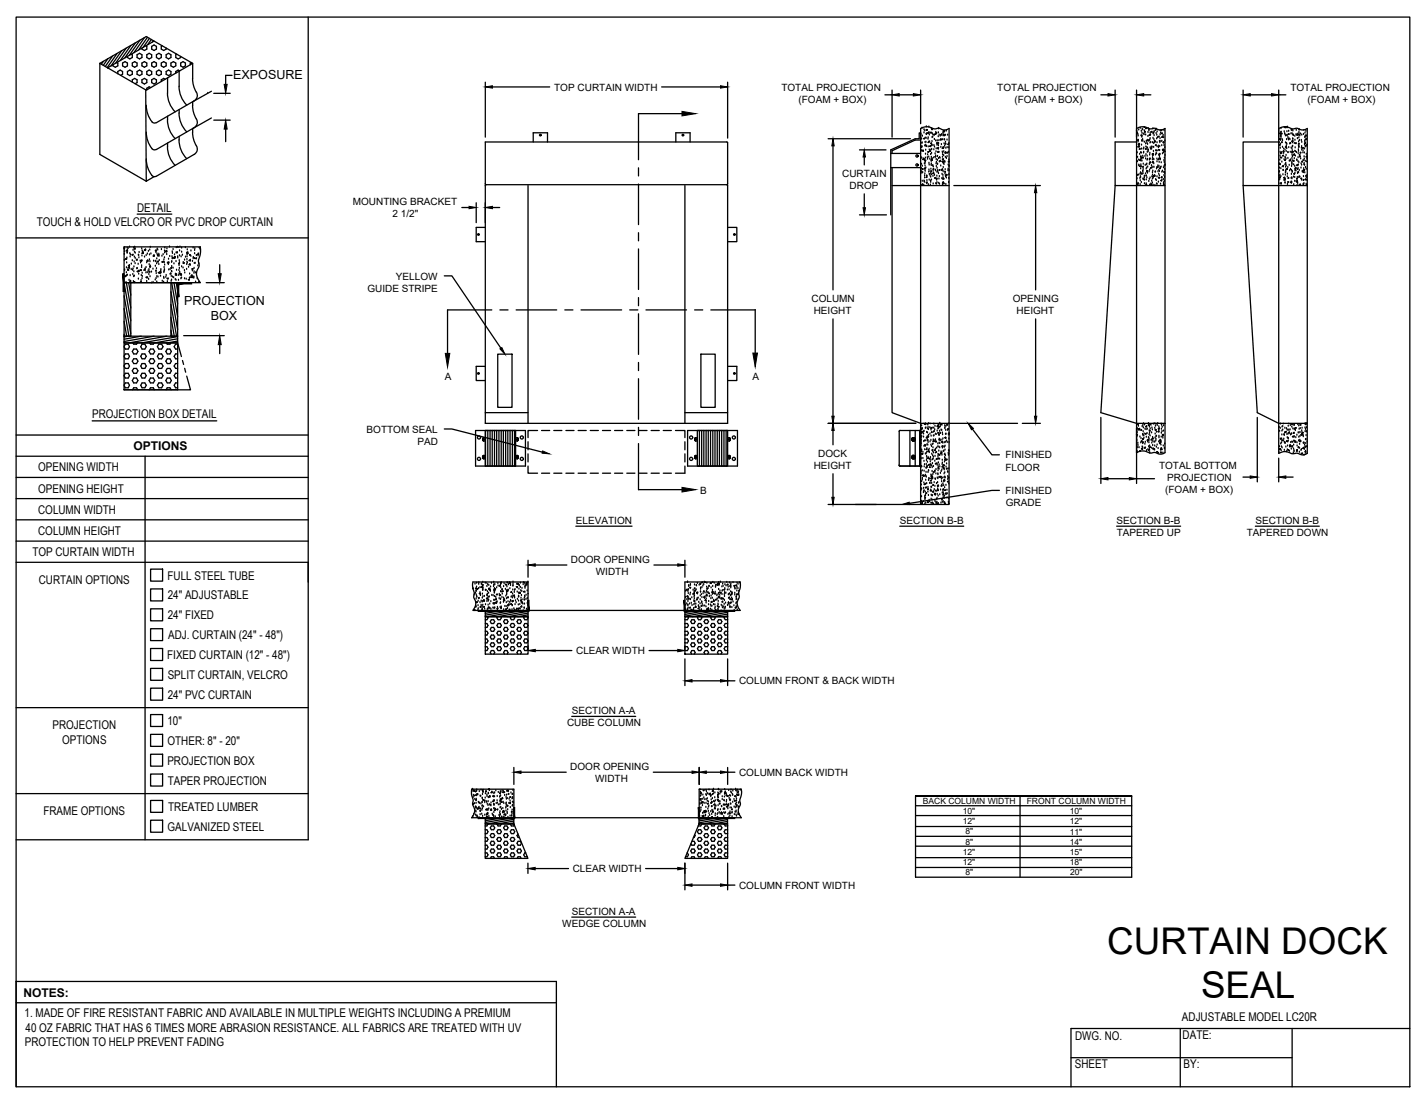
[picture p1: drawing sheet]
<svg xmlns="http://www.w3.org/2000/svg" width="279mm" height="216mm" viewBox="0 0 279 216" stroke-linecap="round" stroke-linejoin="round" font-family="sans-serif">
<defs><g id="words">
<g font-size="7.2">
<text x="216.6" y="186.7">CURTAIN DOCK</text>
<text x="235" y="195.4">SEAL</text>
</g>
<g font-size="2.5">
<text x="45.6" y="15.5">EXPOSURE</text>
<text x="36" y="59.6">PROJECTION</text>
<text x="41.3" y="62.6">BOX</text>
</g>
<g font-size="2.4">
<text x="26.8" y="41.4">DETAIL</text>
<text x="7.2" y="44.3">TOUCH &amp; HOLD VELCRO OR PVC DROP CURTAIN</text>
<text x="18" y="81.9">PROJECTION BOX DETAIL</text>
<text x="26.1" y="88">OPTIONS</text>
<text x="7.5" y="92.3">OPENING WIDTH</text>
<text x="7.5" y="96.4">OPENING HEIGHT</text>
<text x="7.5" y="100.6">COLUMN WIDTH</text>
<text x="7.5" y="104.7">COLUMN HEIGHT</text>
<text x="6.4" y="108.9">TOP CURTAIN WIDTH</text>
<text x="32.8" y="113.5">FULL STEEL TUBE</text>
<text x="7.6" y="114.3">CURTAIN OPTIONS</text>
<text x="32.8" y="117.3">24&quot; ADJUSTABLE</text>
<text x="32.8" y="121.2">24&quot; FIXED</text>
<text x="32.9" y="125.1">ADJ. CURTAIN (24&quot; - 48&quot;)</text>
<text x="32.7" y="129">FIXED CURTAIN (12&quot; - 48&quot;)</text>
<text x="32.8" y="132.9">SPLIT CURTAIN, VELCRO</text>
<text x="32.8" y="136.8">24&quot; PVC CURTAIN</text>
<text x="10.3" y="142.8">PROJECTION</text>
<text x="32.7" y="141.9">10&quot;</text>
<text x="12.2" y="145.6">OPTIONS</text>
<text x="32.7" y="149.7">PROJECTION BOX</text>
<text x="32.8" y="145.8">OTHER: 8&quot; - 20&quot;</text>
<text x="32.8" y="153.6">TAPER PROJECTION</text>
<text x="8.5" y="159.6">FRAME OPTIONS</text>
<text x="32.9" y="158.7">TREATED LUMBER</text>
<text x="32.8" y="162.6">GALVANIZED STEEL</text>
<text x="4.6" y="195.2">NOTES:</text>
<text x="4.8" y="199.1">1. MADE OF FIRE RESISTANT FABRIC AND AVAILABLE IN MULTIPLE WEIGHTS INCLUDING A PREMIUM</text>
<text x="5" y="201.9">40 OZ FABRIC THAT HAS 6 TIMES MORE ABRASION RESISTANCE. ALL FABRICS ARE TREATED WITH UV</text>
<text x="210.4" y="203.6">DWG. NO.</text>
<text x="231.3" y="199.8">ADJUSTABLE MODEL LC20R</text>
<text x="231.4" y="203.4">DATE:</text>
<text x="4.9" y="204.8">PROTECTION TO HELP PREVENT FADING</text>
<text x="210.3" y="209.1">SHEET</text>
<text x="231.6" y="209">BY:</text>
</g>
<g font-size="2">
<text x="108.4" y="17.7">TOP CURTAIN WIDTH</text>
<text x="152.9" y="17.9">TOTAL PROJECTION</text>
<text x="195.1" y="17.9">TOTAL PROJECTION</text>
<text x="252.5" y="17.9">TOTAL PROJECTION</text>
<text x="156.2" y="20.2">(FOAM + BOX)</text>
<text x="198.5" y="20.2">(FOAM + BOX)</text>
<text x="255.8" y="20.2">(FOAM + BOX)</text>
<text x="164.8" y="34.6">CURTAIN</text>
<text x="69" y="40.1">MOUNTING BRACKET</text>
<text x="166.2" y="37">DROP</text>
<text x="76.8" y="42.5">2 1/2&quot;</text>
<text x="71.9" y="57.1">GUIDE STRIPE</text>
<text x="77.5" y="54.7">YELLOW</text>
<text x="158.8" y="59.1">COLUMN</text>
<text x="198.1" y="59.1">OPENING</text>
<text x="159.2" y="61.5">HEIGHT</text>
<text x="198.9" y="61.5">HEIGHT</text>
<text x="87" y="74.4">A</text>
<text x="147.2" y="74.4">A</text>
<text x="71.7" y="84.7">BOTTOM SEAL</text>
<text x="81.7" y="87">PAD</text>
<text x="160.1" y="89.4">DOCK</text>
<text x="196.7" y="89.7">FINISHED</text>
<text x="159.2" y="91.8">HEIGHT</text>
<text x="196.7" y="92.1">FLOOR</text>
<text x="226.8" y="91.8">TOTAL BOTTOM</text>
<text x="228.4" y="94.2">PROJECTION</text>
<text x="137" y="96.6">B</text>
<text x="196.7" y="96.7">FINISHED</text>
<text x="196.8" y="99.1">GRADE</text>
<text x="228" y="96.6">(FOAM + BOX)</text>
<text x="112.7" y="102.6">ELEVATION</text>
<text x="176" y="102.6">SECTION B-B</text>
<text x="218.5" y="102.6">SECTION B-B</text>
<text x="218.5" y="104.9">TAPERED UP</text>
<text x="243.9" y="104.9">TAPERED DOWN</text>
<text x="245.6" y="102.6">SECTION B-B</text>
<text x="111.7" y="110.1">DOOR OPENING</text>
<text x="116.6" y="112.5">WIDTH</text>
<text x="112.7" y="128">CLEAR WIDTH</text>
<text x="144.6" y="133.9">COLUMN FRONT &amp; BACK WIDTH</text>
<text x="111" y="142.2">CUBE COLUMN</text>
<text x="111.9" y="139.8">SECTION A-A</text>
<text x="111.6" y="150.7">DOOR OPENING</text>
<text x="116.5" y="153">WIDTH</text>
<text x="144.6" y="151.8">COLUMN BACK WIDTH</text>
<text x="112.1" y="170.7">CLEAR WIDTH</text>
<text x="144.6" y="173.9">COLUMN FRONT WIDTH</text>
<text x="111.9" y="179.1">SECTION A-A</text>
<text x="110" y="181.5">WEDGE COLUMN</text>
</g>
<g font-size="1.7">
<text x="180.6" y="157.3">BACK COLUMN WIDTH</text>
<text x="188.4" y="159.3">10&quot;</text>
<text x="188.4" y="161.3">12&quot;</text>
<text x="200.9" y="157.4">FRONT COLUMN WIDTH</text>
<text x="209.3" y="159.4">10&quot;</text>
<text x="209.3" y="161.4">12&quot;</text>
<text x="188.4" y="167.3">12&quot;</text>
<text x="188.9" y="163.3">8&quot;</text>
<text x="188.9" y="165.3">8&quot;</text>
<text x="209.3" y="163.4">11&quot;</text>
<text x="209.3" y="165.4">14&quot;</text>
<text x="209.3" y="167.4">15&quot;</text>
<text x="188.4" y="169.3">12&quot;</text>
<text x="188.9" y="171.3">8&quot;</text>
<text x="209.3" y="169.4">18&quot;</text>
<text x="209.4" y="171.4">20&quot;</text>
</g>
</g></defs>
<!-- layer: LC20R -->
<g fill="none" stroke="#000" stroke-width=".25">
<path d="M94.9 36l.2 .1-.2 .2M95 36.3v46.6h47.4v-46.6M95.1 36.2h47.1M103.3 36.3v46.6M104.3 27.8v-1.8h2.8v1.8M132.2 27.8v-1.8h2.8v1.8M134 36.3v46.6M142.2 36.1l.2 .2M142.4 28v8M142.4 36l-.2 .2M142.4 28l-.2-.2h-47.2v8.2M174.3 30h5.8"/>
<path d="M174.3 32.8h5.8M174.5 32.8v48l5.6 2.1h19M174.5 36.3h11.2M180.1 26h-.2v1.2h-.8l-4.8 2.1v12.8M180.1 33.4h.1v.2h-.1M180.1 27.4h-1l-4.6 2.1v.5M180.1 28.8l.2-.1v.2zM180.2 26.3h.1M180.2 30.8h.1M180.3 33h.1M180.3 32.2h.1M180.3 27.2h.1"/>
<path d="M180.3 36.2l.2-.2v.2zM180.3 29.4l.1 .1h-.2zM180.4 28.7h.1M180.4 33.9h.1M180.4 31h.1M180.4 28h.1M180.4 28.8h.1M180.4 25.1h.1M180.4 33.1l.2-.1-.1 .2zM180.4 35.5h.1M180.4 32.5h.1M180.5 29.6h.1"/>
<path d="M180.5 26.6h.1M180.5 33.8h.1M180.5 33.2h.1M180.7 29.6h.1M180.7 31.1v.1h-.1zM180.7 31.1h.1M180.7 27.1h.2l-.1 .1zM180.7 36.3h.1M180.8 26h.1M180.8 35.4h.1M180.8 25.4h.1M180.8 35.6h.1"/>
<path d="M180.9 32.1h.1M180.9 35.6h.1M180.9 34.8h.1M180.9 31.2h.1M180.9 34.4h.1M180.9 31.5h.1M180.9 28.6h.1M180.9 25.6h.1M181 34h.1M181 33.3h.1M181 32h.1M181 31.4l.1-.1v.2z"/>
<path d="M181 32.5h.1M181 27.9h.1M181 32.9v.1h-.1zM181 33.5h.1M181 31.7h.1M181 27h.1M181.1 30.9h.1M181.1 30.2h.1M181.1 29.4h.1M181.1 28.4h.1M181.1 28.6h.1M181.1 32.9h.1"/>
<path d="M181.2 27.9h.1M181.2 27.1h.1M181.2 26.3h.1M181.2 35.7l.2-.1-.1 .2zM181.3 25.5h.1M181.3 24.8h.1M181.3 26.3h.1M181.3 28.7h.1M181.3 25.4h.1v.1zM181.3 34.5h.1M181.3 34.6v.1h-.1zM181.3 35.9h.1"/>
<path d="M181.4 35.3h.1M181.4 34.5h.1M181.4 26v.1h-.1zM181.4 30.9h.1M181.5 31.2h.1M181.5 30.3h.1M181.5 29.7h.2v.1zM181.6 27.2h.1M181.6 26l.2-.2v.2zM181.6 28.7h.1M181.6 27h.1M181.6 36.2h.1"/>
<path d="M181.6 26.1h.1M181.7 27.7v.2h-.1zM181.7 33.7h.1M181.7 30.8h.1M181.7 27.8h.1M181.7 24.9h.1M181.8 32h.1M181.8 33.3h.1M181.8 35.2h.1M181.8 32.3h.1M181.8 34h.1v.1zM181.8 29.4h.1"/>
<path d="M181.8 26.4h.1M181.9 29.7h.1M181.9 27.8h.1M181.9 28.6l.2-.1v.2zM181.9 31.2h.1M182 34.4h.1M182 33.6h.1M182 29.5l-.1 .1zM182 36.2h.1M182 26.1h.1M182.1 35.4h.1M182.1 34.7h.1"/>
<path d="M182.1 30.2h.1M182.1 35.7h.1M182.1 28h.2l-.1 .1zM182.1 33.9h.1M182.1 29.4h.1M182.1 33.1h.1M182.2 32.3h.1M182.2 31.3l.2-.2v.2zM182.2 31.6h.1M182.2 30.8h.1M182.2 26.1h.1M182.2 32.1h.1"/>
<path d="M182.2 35.2h.1M182.2 25.2h.1M182.2 33.6h.1M182.3 30h.1M182.3 34.2h.1M182.3 31.3h.1M182.3 29.3h.1M182.3 28.3h.1M182.3 25.4h.1M182.3 28.5h.1M182.3 31.2l.1 .2h-.2zM182.4 27.7h.1"/>
<path d="M182.4 28.5h.1M182.4 32.3h.1v.1zM182.4 26.9h.1M182.4 31.1h.1M182.4 26.2h.1M182.4 25.4h.1M182.5 26.8h.1M182.5 26.4h.1M182.5 34.5h.1M182.5 33.1l.2-.1v.1zM182.6 33.5h.1M182.6 36h.1"/>
<path d="M182.6 32.7h.1M182.7 33.8v.2h-.2zM182.7 26.4l.1-.1v.1zM182.7 30.9h.1M182.7 29.3h.1M182.7 28.5h.1M182.8 27.3h.1M182.8 28.8h.1M182.8 34.3h.1M182.9 34.9l.1-.2v.2zM182.9 30.7l.2-.1zM183 30.1h.1"/>
<path d="M183 33.3h.1M183 26.1l.1 .2h-.2zM183.1 33.4h.1M183.1 30.5h.1M183.1 27.6h.1M183.1 36h.1M183.1 25.9h.1M183.1 29.7h.1M183.2 35h.1M183.2 32.1h.1M183.2 29.1h.1M183.2 26.2h.1"/>
<path d="M183.2 31.2h.1M183.2 35l.1-.1v.2zM183.2 32.6h.1M183.2 31.8h.1M183.2 36h.1M183.2 28l.2-.1v.1zM183.3 35.3h.1M183.3 26.1h.1M183.3 34.5h.1M183.3 33.7h.1M183.3 28.4h.1M183.3 35.8h.1"/>
<path d="M183.3 32.9h.1M183.3 27.6h.1M183.4 32.2h.1M183.4 31.4h.1M183.4 30.6h.1M183.5 33.4h.1M183.5 32.1h.1M183.5 29.8h.1M183.5 29.1h.1M183.5 33.6h.1M183.5 29l.1-.1v.2zM183.5 28.3h.1"/>
<path d="M183.6 27.5h.1M183.6 26.8h.1M183.6 29.2h.1M183.6 26h.1M183.6 28.5h.1M183.6 34h.1M183.6 31h.1M183.6 25.2h.1M183.6 28.1h.1M183.6 25.1h.1M183.7 35.9h.1M183.7 29.6v.2h-.1z"/>
<path d="M183.7 35h.1M183.7 26.4h.1M183.7 33.3l.2-.1v.2zM183.8 31.7h.1M183.8 34.6h.1M183.8 36h.1M183.8 30.8h.1M183.9 31h.1M183.9 27.5h.1M184 26.6h.1M184 31.4v.1h-.1zM184 27.3h.1"/>
<path d="M184 27.3l.2-.1v.2zM184.1 32.5h.1M184.1 28.9h.1M184.2 28.3h.1M184.2 33.4h.1M184.2 26.2l.1 .2h-.3zM184.3 35h.1M184.3 31.6l.2-.1-.1 .2zM184.3 34.1h.1M184.3 33.1v.2h-.1zM184.4 29.8h.1M184.4 31.3h.1"/>
<path d="M184.4 30.8h.1M184.4 36.2h.1M184.4 35.9h.1M184.4 33.2h.1M184.4 30.3h.1M184.4 27.3h.1M184.4 29.9h.1M184.5 35.1h.1M184.5 34.3h.1M184.5 33.5h.1M184.5 26.2h.1M184.5 34.8h.1"/>
<path d="M184.5 31.8h.1M184.5 26.6h.1M184.5 28.9h.1M184.5 26h.1M184.5 28.9l.1 .2-.2-.1zM184.6 32.8h.1M184.6 35.8h.1M184.6 32h.1M184.6 25.7h.1M184.6 35.9l.1-.1v.2zM184.6 31.2h.1M184.6 25.6l.2-.1-.1 .2z"/>
<path d="M184.6 30.5h.1M184.6 34.9l.1 .1h-.2zM184.7 29.7h.1M184.7 28.9h.1M184.7 31.6h.1M184.7 32.2h.1M184.7 26.3v.1h-.1zM184.7 28.2h.1M184.7 27.4h.1M184.7 33.7h.1M184.8 26.6h.1M184.8 25.8h.1"/>
<path d="M184.8 27.4h.1M184.8 28.6h.1M184.8 31.5l.1 .2h-.2zM184.9 29.9l.1-.1v.2zM184.9 34.1h.1M184.9 33.2h.1M185 33.7h.1M185 30.8h.1M185 26.5h.1M185 27.9h.1M185 29.9h.1M185 34.6h.1"/>
<path d="M185 28l.1 .2h-.2zM185.1 29h.1M185.1 36.1h.1M185.1 34.2h.2v.1zM185.1 25.7h.1M185.2 31h.1M185.2 34.8h.1M185.2 34.1v.3l-.2-.1zM185.3 27.4h.1M185.3 30.6h.1M185.3 28.9h.1M185.3 29.8l.1 .1h-.2z"/>
<path d="M185.4 26.5h.1M185.4 28.2h.2l-.1 .1zM185.5 33.4h.1M185.5 33.1h.1M185.5 32.3h.1M185.5 31.7l.2-.2v.2zM185.6 35.7h.1M185.6 29.8h.1M185.6 34.9h.1M185.6 28.9h.1M185.7 34.2h.1M185.7 31.3h.1"/>
<path d="M185.7 28.1h.1M185.7 32.5h.1M185.7 33.4h.1M218.2 36.3l-2.8 44.5 7 2.1h5.5M222.4 25.1a3.4 3.4 0 0 1 2.8 .1 1.52 1.52 0 0 1 1.6 .2h.5l.6-.3v63.5a2.37 2.37 0 0 1-2.1 0 1.91 1.91 0 0 1-1.9-.3h-.6l-.9 .3zM222.4 27.8h-4.2v8.5h9.7M222.4 25.6v.1M222.4 26.1l.1-.2v.2h-.1M222.4 35h.1M222.4 34.2l.2-.1-.1 .2zM222.4 35.8h.1M222.5 29.9h.1"/>
<path d="M222.5 31.6h.1M222.6 30.8h.1M222.6 26.3h.1M222.6 28.7l.2-.1v.2zM222.7 35.9v.1h-.2zM222.7 27.8h.1M222.7 27.5h.1M222.7 26.6h.1M222.7 35.9h.1M222.7 27.3v.2h-.1zM222.7 28.2h.2l-.1 .1zM222.8 34.3h.1"/>
<path d="M222.8 31.3h.1M222.8 28.4h.1M222.8 25.4h.1M222.8 32.4h.1M222.8 32.3h.1M222.9 29.2l.1-.1 .1 .1zM222.9 28.7h.1M222.9 28.3h.1M223 32.5h.1zM223 30.2h.1M223 34.9h.1M223.1 34.1h.1"/>
<path d="M223.1 36.1h.1M223.1 25.1h.1M223.1 35.4h.1M223.1 31.2l.1 .2h-.3zM223.1 34.6h.1M223.2 30.7h.1M223.2 33.8h.1M223.2 34.7h.1M223.2 29.9h.1M223.2 33h.1M223.2 32.3h.1M223.2 30.9l.2-.1v.1z"/>
<path d="M223.2 31.5h.1M223.2 34l.2-.2 .1 .3zM223.3 30.7h.1M223.3 31.1h.1M223.3 26.5h.1M223.3 26.5h.1v.1zM223.3 35.7h.1M223.3 25.7h.1M223.3 30h.1M223.3 32.6h.1M223.3 29.2h.1M223.4 28.4h.1"/>
<path d="M223.4 27.6h.1M223.4 26.9h.1M223.4 27.5h.1M223.4 26.1h.1M223.4 31.5h.1M223.5 25.3h.1M223.5 30.8h.2l-.1 .1zM223.6 27.3h.1M223.6 25.4h.1M223.6 33.5h.1M223.6 30.6h.1M223.6 27.6h.1"/>
<path d="M223.6 34h.1M223.6 35.1h.1M223.7 33.2h.1M223.7 35.1h.1M223.7 32.6v.1h-.1zM223.7 32.1h.1M223.7 29.2h.1M223.7 26.2h.1M223.7 30h.1M223.8 29.8h.1M223.8 29h.1M223.8 35.1h.1v.1z"/>
<path d="M223.9 26.4h.1M223.9 27.8h.1M223.9 34.8h.1M223.9 25.6h.1M223.9 24.8h.1M223.9 36h.1M223.9 25.8l.1-.1 .1 .2zM224 34.3l-.1 .1zM224 30.6h.1M224.1 32.4h.1M224.1 29.1h.2l-.1 .1zM224.1 34h.1"/>
<path d="M224.2 26.4h.1M224.2 31.1h.1M224.2 28.2h.1M224.2 25.2h.1M224.2 28.8h.1M224.2 30.3h.1M224.3 33.1h.1M224.3 36h.1M224.3 32.3h.1M224.3 35.2h.1M224.3 34.4h.1M224.3 36v.2h-.1z"/>
<path d="M224.3 25.2h.1M224.3 33.7h.1M224.3 33.5l.2-.1v.1zM224.4 32.9h.1M224.4 27.5v.1h-.1zM224.4 28.9h.1M224.4 32.1h.1M224.4 34.8h.1M224.4 28h.1M224.4 31.3h.1M224.5 30.6h.1M224.5 29.8h.1"/>
<path d="M224.5 31.2h.1M224.5 33.9h.1M224.5 29h.1M224.5 28.3h.1M224.6 32.7h.1M224.6 27.5h.1M224.6 26.7h.1M224.6 25.9h.1M224.6 25.2h.1M224.6 29.7h.1M224.7 27.6h.1M224.7 29.2v.2l-.1-.1z"/>
<path d="M224.8 35.5h.1M224.8 25.5h.1M224.8 27.6l-.1-.1 .1-.1v.2M224.8 33.6h.1M224.9 32.2h.1M224.9 35.1h.1M224.9 31.3h.1M224.9 31.8l.2-.1-.1 .2zM224.9 36.2h.1M224.9 33.3h.1M224.9 30.4h.1M225 27.4h.1"/>
<path d="M225 30h.1M225 26.3v.2h-.2zM225 28h.1M225 30.9v.2h-.1zM225 27.1h.1M225 34.8h.1M225 31.9h.1M225 29h.1M225 26h.1M225.1 26.4h.1M225.1 29.1l.2-.2v.2zM225.1 33h.1"/>
<path d="M225.1 27.9h.1M225.2 36h.1M225.2 36.1l.1-.1v.2zM225.2 32.8l.1-.1 .1 .2zM225.2 25.8l.2-.1-.1 .2zM225.3 28.8h.1M225.3 32.4h.1M225.3 35.5h.1M225.4 34.6h.1M225.4 28.8h.1M225.5 30.3h.1M225.5 31.3h.1"/>
<path d="M225.5 35.8h.1M225.5 35h.1M225.5 33.8h.1M225.5 30.1l.2-.1zM225.5 30.4h.1M225.5 34.3h.1M225.5 30.9h.1M225.5 27.9h.1M225.6 33.5h.1M225.6 25.2h.1M225.6 32.7h.1M225.6 27.1h.1"/>
<path d="M225.6 31.9h.1M225.6 31.6v.2h-.2zM225.6 36.3h.1M225.6 26.2h.1M225.6 31.2h.1M225.6 34.8h.1M225.7 30.4h.1M225.7 34.5l-.1 .1zM225.7 29.6h.1M225.7 25.9v.1h-.1zM225.7 28.9h.1M225.7 34.4l.2-.2v.2z"/>
<path d="M225.7 32h.1M225.7 28.1h.1M225.7 34.4l.2-.1-.1 .2zM225.8 31.2h.1M225.8 27.3h.1M225.8 32.7h.1M225.8 26.5h.1M225.8 25.8h.1M225.9 27.9h.1M225.9 36.3l.1-.1v.1M225.9 27.6h.1M226 34.5h.1"/>
<path d="M226 33.7h.1M226 27.6l.1 .1h-.2zM226.1 25.5h.1M226.1 28.4l.1-.1v.2zM226.1 33.7h.1M226.1 30.3h.1M226.1 29.5h.1M226.1 35.2h.1M226.2 30.1h.1M226.2 26.1h.1M226.2 35.3h.1M226.3 25.3h.1"/>
<path d="M226.3 36h.1M226.3 33.1h.1M226.3 30.1h.1M226.3 27.2h.1M226.3 32.7l.2-.1-.1 .2zM226.3 26.5h.1M226.4 31.1h.1M226.4 29.4v.1h-.1zM226.4 27.9h.1M226.4 34.6h.1M226.4 31.7h.1M226.4 28.7h.1"/>
<path d="M226.4 25.8h.1M226.4 36.1h.1M226.5 26.9h.1M226.5 32.5h.1M226.6 33.6h.1M226.6 32.8h.1M226.6 26.7h.2l-.1 .1zM226.7 35.6h.1M226.7 28.9h.1M226.7 34.9h.1M226.7 31.1v.1h-.1zM226.7 29.4h.1"/>
<path d="M226.7 30.4h.1M226.7 28.6h.1M226.7 34.1h.1M226.7 33.3h.1M226.8 32.6h.1M226.8 31.8h.1M226.8 31h.1M226.8 34.4h.1M226.8 30.2h.1M226.8 33.6h.1M226.9 30.6h.1M226.9 27.7h.1"/>
<path d="M226.9 34.9h.1M226.9 31h.1v.1zM226.9 29.5h.1M226.9 28.7h.1M226.9 27.9h.1M227 30.2h.1M227 27.1h.1M227 31.3h.1M227 26.4h.1M227 32.9v.1h-.1zM227 25.6h.1M227 32.8h.1"/>
<path d="M227.1 36h.1M227.1 26h.1M227.1 35.3h.2l-.1 .1zM227.1 27.7h.1M227.2 32.7h.1M227.2 31.9h.1M227.3 25.6h.1M227.3 28.5h.1M227.3 33.7h.1M227.3 27.7h.1M227.3 34.6l.1 .1h-.2zM227.4 35.2h.1"/>
<path d="M227.4 26v.2l-.1-.1zM227.4 29.3h.2l-.1 .1zM227.5 30.1h.1M227.5 33.5h.1M227.5 26.7v.2h-.2zM227.6 26.5h.1M227.6 29.3h.1M227.6 29.5l.2-.2v.2zM227.6 28h.1M227.6 35.8h.1M227.6 32.8h.1M227.6 29.9h.1"/>
<path d="M227.6 36.1h.1M227.7 36h.1M227.7 26.9h.1M227.7 35.1h.1M227.7 27.7v.2h-.1zM227.7 33.7l.2-.1-.1 .1zM227.7 34.4h.1M227.7 31.4h.1M227.8 28.5h.1M227.8 25.6h.1M227.8 32.5h.1M227.8 31.8h.1"/>
<path d="M227.8 36.3h.1M227.8 30.9h.1M227.8 35.5h.1M227.9 34.7h.1M227.9 34h.1M227.9 28.9h.1M227.9 33.2h.1M227.9 27.6h.1M227.9 30.4h.1M227.9 32.4h.1M227.9 29.6h.1M227.9 32.1v.1"/>
<path d="M243.2 36.3l2.8 44.5 4.2 2.1h5.6M250.2 25.1a3.4 3.4 0 0 1 2.8 .1 1.56 1.56 0 0 1 1.6 .2h.5l.7-.3v63.7a2.61 2.61 0 0 1-2.2-.1 2.04 2.04 0 0 1-1.8-.3 2.11 2.11 0 0 0-1.6 .4zM250.2 27.8h-7v8.5h12.6M250.2 27.8v.1M250.2 36h.1M250.3 35.2h.1M250.3 34.4h.1M250.3 32.1h.1M250.3 28.4h.1M250.3 33.7h.1M250.3 33.6h.1M250.4 32.9h.1"/>
<path d="M250.4 32.2l.1-.1v.1zM250.4 32.1h.1M250.4 35.1h.1M250.4 31.3h.1M250.4 34.3h.1M250.4 28.5h.1M250.4 30.6h.1M250.4 34.6l.1 .1h-.2zM250.4 27.1l.1 .2h-.2zM250.5 29.8h.1M250.5 29h.1M250.5 26v.2l-.1-.1z"/>
<path d="M250.5 30.9h.1M250.5 28.3h.1M250.5 27.5h.1M250.5 30.1h.1M250.6 26.7h.1M250.6 29.9l.2-.2v.3zM250.6 26.4h.1M250.6 25.9h.1M250.6 36h.1M250.6 33h.1M250.6 34.5h.1M250.6 25.2h.1"/>
<path d="M250.6 30.1h.1M250.6 27.1h.1M250.7 26.7h.1M250.7 36h.1M250.7 35.9h.1M250.7 25.9h.1M250.7 26.2l.1-.1v.1zM250.8 30.9h.1M250.8 31.7h.1M250.8 27.7v.2h-.1zM250.9 27.3h.1M250.9 32.6l.2-.2v.2z"/>
<path d="M250.9 28.8h.1M250.9 27.5h.1M250.9 30.5l.2-.1-.1 .1zM251 34.2h.1M251 33.4h.1M251.1 33.4h.1M251.1 30h.1M251.1 29.5l.1 .2-.2-.1zM251.2 29.2h.1M251.2 34.8l.2-.1-.1 .1zM251.2 29.8h.1M251.2 31.3h.1"/>
<path d="M251.3 25.8h.1M251.3 35h.1M251.3 25h.1M251.4 26.2h.1M251.4 35v.3l-.2-.1zM251.4 30.8h.1M251.4 35.2h.1M251.4 32.3h.1M251.4 29.3h.1M251.4 35.8h.1M251.4 26.4h.1M251.5 35.1h.1"/>
<path d="M251.5 34.3h.1M251.5 31.2v.2h-.1zM251.5 33.8h.1M251.5 28.8l.2-.1-.1 .2zM251.5 33.5h.1M251.5 30.9h.1M251.5 28h.1M251.5 25h.1M251.5 26.6h.1M251.5 32.7h.1M251.5 32.2h.1M251.6 32h.1"/>
<path d="M251.6 33.7h.1M251.6 31.2h.1M251.6 33.3h.1M251.6 30.4h.1M251.7 32.4h.1M251.7 29.6h.1M251.7 28.6h.1M251.7 28.9h.1M251.7 28.1h.1M251.7 27.3h.1M251.8 29.1h.1M251.8 33.1l.1-.1v.1z"/>
<path d="M251.8 26.5h.1M251.8 28.3h.1M251.8 25.8h.1M251.8 33v.1h-.1zM251.8 25h.1M251.9 34.6h.1M251.9 34.1h.1M251.9 24.9h.1M251.9 36.1h.1M252 35.7h.1M252 32.8h.1M252 31h.1"/>
<path d="M252 29.8h.1M252 26.9h.1M252 29.9h.1M252.1 26.3l.1-.1v.1zM252.1 27.1l.1-.1v.2zM252.1 27.4h.1M252.1 34.7v.2h-.1zM252.1 35.7h.1M252.1 25.7h.1M252.2 28.9h.1M252.2 32.4h.1M252.3 31.5h.1"/>
<path d="M252.3 31.4l.2-.1-.1 .2zM252.3 33.4h.1M252.4 28.2h.1M252.4 27.3h.1M252.5 29.8h.1M252.5 31.3h.1M252.5 33.2h.1M252.5 27.9v.1h-.1zM252.6 35.7l.1-.1v.2zM252.6 26.2h.1M252.6 35.7h.1M252.6 29h.1"/>
<path d="M252.6 34.9h.1M252.6 25.4l.2-.1-.1 .2zM252.6 35.8h.1M252.7 34.1h.1M252.7 33.4h.1M252.7 35.6h.1M252.7 32.6h.1M252.8 34.8h.1M252.8 31.8h.1M252.8 31h.1M252.8 35h.1M252.8 32h.1"/>
<path d="M252.8 29.1h.1M252.8 32.2h.1M252.8 30.3h.1M252.8 26.2h.1M252.8 33.7h.1M252.8 29.7v.1h-.1zM252.8 31.5h.1M252.8 29.5h.1M252.9 28.7h.1M252.9 33.6h.1M252.9 30.6h.1M252.9 27.9h.1"/>
<path d="M252.9 30.7h.1M252.9 27.7h.1M252.9 29.7h.1zM252.9 28.6h.1M252.9 27.2h.1M252.9 26.4h.1M252.9 27.5l.1 .2h-.2zM253 27.3h.1M253 25.6h.1M253 26.4h.1M253.1 26.5h.1M253.1 32.3h.1"/>
<path d="M253.1 34.6h.1M253.1 36.2h.1M253.1 31.4l.1 .1h-.2zM253.1 34h.2v.1zM253.2 31.1h.1M253.2 28.1h.1M253.2 30.1l.1 .3-.2-.1zM253.3 34.7h.1M253.3 35.5h.1M253.3 32.6h.1M253.3 29.6h.1M253.3 26.7h.1"/>
<path d="M253.3 33.3l.2-.2v.2zM253.4 27.5h.1M253.4 33.9h.1M253.4 33l.2-.2v.2zM253.4 28.9h.1M253.4 30.5h.1M253.4 28h.2v.1zM253.5 29.7h.1M253.6 33.5h.1M253.6 26.4h.1M253.6 35.5h.1M253.6 25.5h.1"/>
<path d="M253.7 29.9h.1M253.7 32.3h.2l-.1 .1zM253.7 31.4h.1M253.7 31.3h.1M253.8 36.3h.1M253.8 34.9v.1h-.1zM253.8 35.5h.1M253.8 26.3h.1M253.8 34.7h.1M253.8 26.3l.1 .1h-.2zM253.9 27.1h.1M253.9 35.4v.2h-.2z"/>
<path d="M253.9 34h.1M253.9 33.2h.1M253.9 35.9h.1M253.9 32.4h.1M253.9 33.8h.1M254 31.6h.1M254 33h.1M254 30.9h.1M254 30.1h.1M254 26.4l.2-.1-.1 .1zM254 32.3h.1M254 29.3h.1"/>
<path d="M254 28.2l.2-.2v.2zM254.1 29.6h.1M254.1 28.5h.1M254.1 33.8h.1M254.1 27.8h.1M254.1 28.8h.1M254.1 27h.1M254.1 34.8h.1M254.1 31.8h.1M254.1 28.9h.1M254.1 28.7h.1M254.1 26.2h.1"/>
<path d="M254.1 25.9h.1M254.2 25.4h.1M254.2 34.6h.1M254.2 36.3h.1M254.2 33.4h.1M254.2 30.4h.1M254.2 27.5h.1M254.3 30.6h.1v.1zM254.3 26.6h.1M254.3 30.4h.1M254.3 34.7h.1M254.4 36.2h.1"/>
<path d="M254.4 36.3h.1M254.5 26.2h.1M254.5 31.1h.1M254.5 29.8l-.1 .1zM254.5 34.9h.2l-.1 .1zM254.6 32.9h.1M254.6 32.1h.1M254.6 27.5h.1M254.6 29h.1M254.7 28.7h.1M254.7 35.3h.1M254.7 32.3h.1"/>
<path d="M254.7 27.9h.1M254.7 29.4h.1M254.7 26.4h.1M254.8 33.5h.1M254.8 31.5v.2h-.1zM254.8 33.7h.1M254.8 29l.2-.1v.1zM254.9 29.9h.1M255 29.5h.1M255 31.4h.1M255 36.1h.1M255 35.3h.1"/>
<path d="M255 36.2h.1M255 34.6h.1M255.1 26.3h.1M255.1 35.3h.1M255.1 33.8h.1M255.1 33h.1M255.1 33.3l.1-.1v.1zM255.1 25.4h.1M255.1 32.2h.1M255.1 35.9h.1M255.1 31.5h.1M255.2 32h.1"/>
<path d="M255.2 30.7h.1M255.2 33.4h-.2l.1-.1 .1 .1M255.2 31.1h.1M255.2 29.9h.1M255.2 29.1h.1M255.2 28.1l.2-.2v.2zM255.2 32.3h.1M255.2 28.4h.1M255.3 27.8h.1M255.3 27.6h.1M255.3 33.8h.1M255.3 26.9h.1"/>
<path d="M255.3 26.8h.1M255.3 26.1h.1M255.4 28.7h.1M255.4 27.3l.2-.1zM255.4 32.8h.1M255.4 35l.1 .2h-.2zM255.5 34.5h.1M255.5 31.6h.1M255.5 28.6h.1M255.5 25.7h.1M255.5 26.4v.2h-.1zM255.6 26.6h.1"/>
<path d="M255.6 28.6h.1M255.6 36.1h.1M255.6 33.1h.1M255.6 30.2h.1M255.6 27.3h.1M255.6 34.8h.1M255.6 36.3h.1M255.7 35.3h.1M255.7 34.4h.1M255.7 31.2h.1M255.7 30.5v.2h-.2zM255.8 28.3h.1"/>
<path d="M255.8 31.5l-.1 .1 .1 .1M255.8 31.6v.1M95 44.5h-1.8v2.8h1.8M142.4 44.5h1.8v2.8h-1.8M95 71.7h-1.8v2.8h1.8M97.4 69.3h2.8v10.4h-2.8zM137.1 69.3h2.8v10.4h-2.8zM142.4 71.7h1.8v2.8h-1.8M93 84.3h9.8v6.9h-9.8zM94.4 89.3l.1 .4zM94.4 85.8l.1 .4zM94.5 89.7h.1"/>
<path d="M94.5 89.3h.1M94.5 85.8h.1M94.5 86.2h.1M94.6 89.1v.7M94.6 86v.3M94.6 85.7v.3M94.6 89.5h.3h-.3M94.6 86h.3h-.3M94.9 89.1v.7M94.9 85.7v.6M95 84.3v6.9M95 85.7h-.4v.6h.4"/>
<path d="M95 89.2h-.4v.6h.4M95 80.8h8.3M95.4 84.3v6.9M95.9 84.3v6.9M96.3 84.3v6.9M96.8 84.3v6.9M97.2 84.3v6.9M97.6 84.3v6.9M98.1 84.3v6.9M98.5 84.3v6.9M98.9 84.3v6.9M99.4 84.3v6.9"/>
<path d="M99.8 84.3v6.9M100.2 84.3v6.9M100.7 84.3v6.9M100.9 89.2h.4v.6h-.4zM100.9 84.3v6.9M100.9 85.7h.4v.6h-.4M100.9 89.1v.7M100.9 85.7v.6M101.2 89.1v.7M101.2 86v.3M101.2 85.7v.3M101.2 89.5h-.3h.3"/>
<path d="M101.2 86h-.3h.3M101.3 89.3h.1M101.3 85.8h.1M101.4 89.3v.4h-.1M101.4 85.8v.4h-.1M101.4 85.8v.4M101.4 89.3v.4M103.3 91.2v1.4h1.9M103.3 86.5v1.6M103.3 88.8v1.6M105.2 84.3h-1.9v1.4M106 84.3h1.5"/>
<path d="M106 92.6h1.5M108.4 84.3h1.5M108.4 92.6h1.5M110.7 84.3h1.6M110.7 92.6h1.6M113.1 84.3h1.6M113.1 92.6h1.6M115.5 84.3h1.6M115.5 92.6h1.6M117.9 84.3h1.6M117.9 92.6h1.6M120.2 84.3h1.6"/>
<path d="M120.2 92.6h1.6M122.6 84.3h1.6M122.6 92.6h1.6M125 84.3h1.6M125 92.6h1.6M127.4 84.3h1.6M127.4 92.6h1.6M129.8 84.3h1.6M129.8 92.6h1.6M132.2 84.3h1.8v1.4M134 86.5v1.6M134 88.8v1.6"/>
<path d="M134 91.2v1.4h-1.8M134 80.8h8.4M134.5 84.3h9.8v6.9h-9.8zM136 89.3l-.1 .4h.2M136 85.8l-.1 .4h.2M136 89.3h.1M136 85.8h.1M136 85.8v.4M136 89.3v.4M136.1 89.2h.3v.6h-.3M136.1 85.7h.3v.6h-.3zM136.1 89.2v.6"/>
<path d="M136.1 89.1v.7M136.1 86v.3M136.1 85.7v.3M136.1 89.5h.3h-.3M136.1 86h.3h-.3M136.4 89.1v.7M136.4 85.7v.6M136.4 84.3v6.9h.2M136.8 84.3v6.9M137.3 84.3v6.9M137.7 84.3v6.9M138.2 84.3v6.9"/>
<path d="M138.6 84.3v6.9M139 84.3v6.9M139.5 84.3v6.9M139.9 84.3v6.9M140.3 84.3v6.9M140.8 84.3v6.9M141.2 84.3v6.9M141.6 84.3v6.9M142.1 84.3v6.9M142.4 84.3v6.9h-.2M142.4 89.2h.3v.6h-.3M142.4 85.7h.3v.6h-.3z"/>
<path d="M142.4 89.2v.6M142.4 89.1v.7M142.4 85.7v.6M142.7 89.1v.7M142.7 86v.3M142.7 85.7v.3M142.7 89.5h-.3h.3M142.7 86h-.3h.3M142.7 89.3h.2v.4v-.4M142.7 86.2h.2v-.4v.4M142.7 89.7h.2M142.7 85.8h.2"/>
<path d="M167.4 98.7h18.3v-73.6a1.81 1.81 0 0 1-2 0h-.2a1.88 1.88 0 0 1-1.8-.3h-.7l-.9 .3v73.6M175.9 91l.2 .2M175.9 84.4v6.7M176.1 84.2l-.2 .2M176.1 84.3h4M176.1 91.2h4M178 84.3v6.9M178.5 85.7h.4l.2 .3-.2 .3h-.4l-.1-.3zM178.5 89.2h.4l.2 .3-.2 .3h-.4l-.1-.3zM179.1 84.3v6.9M179.9 84.2l.2 .2M179.9 84.3v6.9"/>
<path d="M180.1 91l-.2 .2M180.1 95.8v.1M180.1 94.8h.2l-.1 .1-.1-.1M180.1 88h.1M180.1 91.2h.1M180.1 84.5h.2v.1zM180.2 87.2h.1M180.2 91.3l.1-.1v.2zM180.2 86.4h.1M180.2 93.1h.1M180.2 92.3h.1M180.2 98.6h.1"/>
<path d="M180.2 95.7h.1M180.2 92.7h.1M180.2 85.7h.1M180.2 89.8h.1M180.2 86.8h.1M180.2 83.9h.1M180.3 84.9h.1M180.3 86.1h.1M180.3 84.1h.1M180.3 98.6l.2-.2v.2zM180.3 97.2h.1M180.3 83.4h.1"/>
<path d="M180.3 98.1h.1M180.3 88.9h.1M180.3 94.3h.1M180.3 91.3h.1M180.3 88.4h.1M180.3 95.7h.1M180.3 88.1h.1M180.3 85.4h.1M180.4 84h.1M180.4 88.8h.2l-.1 .1zM180.4 93.9h.1M180.4 84.8h.1"/>
<path d="M180.4 92.1h.1M180.5 83.9h.1M180.5 93.6h.1M180.6 89.7h.1M180.6 88.5h.1M180.6 92.9v.2h-.1zM180.6 98.2h.1M180.7 84.4v.1h-.1zM180.7 93.1h.1v.1zM180.7 96.4h.1M180.7 95.6h.1M180.7 85.6h.1"/>
<path d="M180.7 84.9h.1M180.7 82.9h.1M180.7 86.4h.1M180.8 96.2h.1M180.8 94.6h.1M180.8 93.2h.1M180.8 90.3h.1M180.8 87.4h.1M180.8 92.2h.1M180.8 84.4h.1M180.8 96.1h.1M180.8 91.4h.1"/>
<path d="M180.9 86.2l.1-.1v.2zM180.9 91h.1M180.9 83.1l.2-.2v.2zM180.9 97.5l.2-.1zM180.9 97.2h.1M180.9 88h.1M180.9 94.7l.1 .1h-.2zM181 87.2h.1M181 98.6h.1M181 87.2l.1-.1v.1zM181 97.9h.1M181 97.1h.1"/>
<path d="M181 87.4h.1M181 96.3h.1M181.1 93h.1M181.1 83.8h.1M181.1 95.5h.1M181.1 88.9h.1M181.1 83h.1M181.1 97h.1M181.1 94.8h.1M181.1 94h.1M181.1 98.5h.1M181.1 93.2h.1"/>
<path d="M181.2 83.8h.1M181.2 92.5h.1M181.2 88.8h.1M181.2 91.7h.1M181.2 91.5l.2-.1-.1 .1zM181.2 90.9h.1M181.2 93.4h.1M181.3 96.4v.2h-.2zM181.3 90.1h.1M181.3 95.5h.1M181.3 89.4h.1M181.3 88.6h.1"/>
<path d="M181.3 94.7h.1M181.3 84.6h.1M181.3 87.9v.1h-.1zM181.4 87.8h.1M181.4 89.8h.1M181.4 87h.1M181.4 91.3h.1M181.4 86.3h.1M181.4 85.5v.2h-.2zM181.4 85.5h.1M181.4 90.5h.1M181.5 84.7h.1"/>
<path d="M181.5 83.9h.1M181.5 86.2h.1M181.5 95.8l.1-.1v.1zM181.5 83.2h.1M181.5 87.1h.1M181.5 88.3l.2-.1v.2zM181.5 85.5l.2-.1v.2zM181.5 96.3h.1M181.5 95.8h.1M181.6 86.3h.1M181.6 98.4h.1M181.6 95.4h.1"/>
<path d="M181.6 92.5h.1M181.6 98.2v.1h-.1zM181.6 89.5h.1M181.6 86.6h.1M181.6 83.7h.1M181.6 89.6l.1 .1h-.2zM181.7 97h.1M181.7 84.1h.1M181.7 92.1h.1M181.7 82.9h.1M181.7 94h.1M181.7 91.1h.1"/>
<path d="M181.7 88.2h.1M181.7 85.2h.1M181.7 92.2h.1M181.7 93.7h.1M181.8 89.8l.1-.1v.2zM181.8 97.9h.1M181.8 87.9h.1M181.8 88.6h.1M181.9 98.2h.1M181.9 94.6h.1M181.9 93.7h.1M181.9 83.7h.1"/>
<path d="M181.9 82.9h.1M181.9 85h.1M181.9 91.4l.1 .1h-.2zM182 86.5h.1M182 94.6h.1M182 90.4h.1M182 90.8v.2h-.2zM182 96.1h.1M182 94.1l.2-.1v.1zM182.1 89.6h.1M182.1 83.8l.1-.1v.2zM182.1 95.9h.1"/>
<path d="M182.1 86.2h.1M182.1 98.5h.1M182.1 93h.1M182.1 90.1h.1M182.1 87.1h.1M182.1 91h.1M182.1 93.6l.2-.1 .1 .2zM182.2 95.4h.1M182.2 84.2h.1M182.2 85.4h.1M182.2 97.7h.1M182.2 96.9h.1"/>
<path d="M182.2 96.2h.1M182.3 95.4h.1M182.3 87.4h.1M182.3 93.1v.1h-.1zM182.3 91.2h.1M182.3 94.6h.1M182.3 98.4l.2-.1-.1 .1zM182.3 93.8h.1M182.3 88.9h.1M182.3 97h.1M182.3 84.5l-.1 .1 .1-.1M182.4 93.1h.1"/>
<path d="M182.4 88.1l.1-.1zM182.4 97.9h.1M182.4 92.3h.1M182.4 98.5h.1M182.4 91.5h.1M182.4 83.8h.1M182.4 97h.1M182.4 87h.1M182.4 90.7h.1M182.5 90h.1M182.5 93.4h.1M182.5 89.2h.1"/>
<path d="M182.5 95l.1-.2v.2zM182.5 93.7h.1M182.5 88.4h.1M182.5 87.7h.1M182.5 92.8h.1M182.6 86.9h.1M182.6 89.8h.1M182.6 86.1h.1M182.6 92.4l.2-.1-.1 .2zM182.6 85.3h.1M182.6 89.5h.1M182.6 91.3h.1"/>
<path d="M182.6 96.1l.1 .2h-.2zM182.6 84.6h.1M182.6 98.7h.1M182.6 86.3l.1 .1h-.2zM182.7 88.6h.1M182.7 83.8h.1M182.7 83h.1M182.7 86.2h.1M182.8 85.3h.1M182.8 94.5h.1M182.8 84.5h.1M182.8 95.8h.1"/>
<path d="M182.9 88.1l.1-.1v.1zM182.9 96.7l.1-.1v.2zM182.9 84.1h.1M182.9 90.3h.1M182.9 98.1h.1M182.9 95.2h.1M182.9 92.2h.1M182.9 96.6v.1h-.1zM182.9 86.4l.2-.1-.1 .2zM182.9 89.3h.1M182.9 86.4h.1M182.9 83.4h.1"/>
<path d="M182.9 93.7h.1M183 96.9h.1M183 96.1h.1M183 96.8h.1M183 86.1h.1M183 93.8h.1M183 90.9h.1M183 87.9h.1M183 85h.1M183 88.6h.1M183.1 92.8h.1M183.1 98.3h.1"/>
<path d="M183.1 91.9h.1M183.2 85h.1M183.2 89.9l.1-.2v.2zM183.2 90.7l.1-.1v.2zM183.2 86.5h.1M183.2 88.6h.1M183.2 94.7h.1M183.2 98.3l.1 .2h-.2zM183.3 97.7h.1M183.3 87.7h.1M183.3 96.2h.1M183.3 98.3h.1"/>
<path d="M183.3 97.6h.1M183.4 84.4h.1M183.4 96.8h.1M183.4 91.1h.1M183.4 93.6h.1M183.4 83.5h.1M183.4 96h.1M183.4 95.2h.1M183.4 95h.2l-.1 .1zM183.5 94.5h.1M183.5 98.6h.1M183.5 95.7h.1"/>
<path d="M183.5 84.7h.1v.1zM183.5 93.7h.1M183.5 92.8h.1M183.5 89.8h.1M183.5 86.9h.1M183.5 87.5h.1M183.5 89.4h.1M183.5 92.9h.1M183.5 83.9h.1M183.5 92.1h.1M183.5 89h.1M183.6 97.1h.1"/>
<path d="M183.6 83l.1-.1v.2zM183.6 91.4h.1M183.6 83.2v.3l-.2-.1zM183.6 90.6h.1M183.6 96h.1M183.6 98.6h.1M183.6 89.8h.1M183.6 95.2h.1M183.6 91.5l-.1 .1zM183.6 85.2h.1M183.6 83.9h.1M183.7 89h.1"/>
<path d="M183.7 88.3h.1M183.7 87.5h.1M183.7 93.5h.1M183.7 91.8h.1M183.7 89h.2v.1zM183.7 86.7h.1M183.7 91h.1M183.8 86h.1M183.8 85.2h.1M183.8 84.4h.1M183.8 89.9h.1M183.9 83.7h.1"/>
<path d="M183.9 87.7h.1M183.9 82.9h.1M183.9 96.8h.1M183.9 86.8h.1M183.9 91.4h.1M183.9 85.9v.2h-.2zM183.9 93.2l.1 .2h-.2zM184 86.3h.1M184 83.5h.1M184 93.3h.2l-.1 .1zM184 92.6h.1M184 84.6v.2h-.1z"/>
<path d="M184 88.7l.2-.2v.3zM184 95.9h.1M184 83h.2v.1zM184.1 98.5h.1M184.1 88.5h.1M184.1 84.2h.1M184.2 92.3h.1M184.2 93.8h.1M184.2 95.1h.1M184.2 94.3h.1M184.3 84.2h.1M184.3 95v.1h-.1z"/>
<path d="M184.3 97.6h.1v.1zM184.3 97.9h.1M184.3 95h.1M184.3 92h.1M184.3 89.1h.1M184.3 86.1h.1M184.3 83.2h.1M184.3 88.7h.1M184.3 87.3h.2l-.1 .1zM184.3 86.4v.2l-.1-.1zM184.3 90.9h.1M184.4 90.1h.1"/>
<path d="M184.4 96.5h.1M184.4 93.6h.1M184.4 98.3h.1M184.4 90.6h.1M184.4 87.7h.1M184.4 84.8h.1M184.4 85.1h.1M184.4 86.6h.1M184.5 95.9h.1M184.5 86.7h.1M184.5 96.9l.1-.2v.2zM184.5 85.9h.1"/>
<path d="M184.5 94.7h.1M184.5 91.2v.2h-.2zM184.5 96.2h.1M184.5 98.1h.1M184.6 97.4h.1M184.6 91.7l.1-.1v.1zM184.6 96.6h.1M184.6 91.7h.1M184.6 95.8h.1M184.6 91.1h.1M184.6 94l.2-.2v.3zM184.6 95.1h.1"/>
<path d="M184.6 88.1l.1 .2h-.2zM184.7 94.3h.1M184.7 98.4h.1M184.7 93.5h.1M184.7 97.6h.1M184.7 87.5h.1M184.7 92.8h.1M184.7 92h.1M184.8 91.2h.1M184.8 89h.1M184.8 90.4h.1M184.8 97.1h.1"/>
<path d="M184.8 95.9h.2l-.1 .1zM184.8 89.6h.1M184.8 94.2h.1M184.8 98.4h.1M184.8 95.5h.1M184.8 93.4h.1M184.8 83.3h.1M184.8 92.5h.1M184.8 86.7h.1M184.8 98.6h.1M184.9 88.9h.1M184.9 83.7h.1"/>
<path d="M184.9 83.9h.1M184.9 85.7l.1-.1v.1zM184.9 88.1h.1M184.9 87.3h.1M184.9 98.5l-.1 .1zM184.9 93.5h.1M185 86.6h.1M185 90h.1M185 89.9v.1h-.2zM185 85.8h.1M185 89.2h.1M185 85h.1"/>
<path d="M185 84.2h.1M185.1 83.5h.1M185.1 89.9h.1M185.1 95h.1M185.1 85.8h.1M185.1 85h.1M185.1 91.4h.1M185.1 96.5v.2h-.2zM185.1 90l.2-.1-.1 .1zM185.2 90.8h.1M185.2 86.3h.1M185.3 95.9h.1"/>
<path d="M185.3 97.5h.1M185.3 91.6v.2h-.1zM185.3 96.6h.1M185.3 86.6h.1M185.3 83.1l.1 .1h-.2zM185.4 84.2h.1M185.4 94.3l.1-.1v.1zM185.4 92.4h.1M185.4 84l.2-.1-.1 .2zM185.4 93.3h.1M185.4 93.9h.1M185.5 92.5h.1"/>
<path d="M185.5 88.8h.1M185.6 98.3h.1M185.6 89.1h.1M185.6 88.2h.1M185.6 98.4h.1M185.6 93.4v.1h-.1zM185.6 97.7h.1M185.6 94.7h.1M185.6 91.8h.1M185.7 88.9h.1M185.7 85.9h.1M185.7 83h.1"/>
<path d="M185.7 85.2h.1M185.7 84.8v.1h-.2zM185.7 88.3h.1M185.7 84.9h.1M185.7 86.6h.1M185.7 98.5v.1M222.4 85.1h.1M222.4 88.3l.1-.1v.3h-.1M222.4 87h.1M222.4 86.2h.1M222.4 85.4h.1M222.5 84.7h.1"/>
<path d="M222.5 83.9h.1M222.5 83.1h.1M222.5 85.2h.1M222.6 87.6h.1M222.6 86.8h.1M222.7 87.2h.1M222.7 84.2h.1M222.7 84l.2-.1-.1 .1zM222.7 83.1h.1M222.7 83.4h.1M222.9 87.6h.1M223 84.2h.1"/>
<path d="M223 84h.1M223 85.5h.1M223.1 88.3h-.1l.1-.1v.1M223.2 86.7h.1M223.2 85.9h.1M223.3 86.4h.1M223.3 84.1l.1 .1h-.2zM223.4 87.9h.1M223.5 86.4h.1M223.5 87.5h.1M223.5 83.5h.1M223.5 86.6l.2-.1-.1 .2z"/>
<path d="M223.5 88h.1M223.5 86l.2-.2v.2zM223.6 87.6h.1M223.6 85h.1M223.6 86.8h.1M223.6 83.3h.1M223.6 86h.1M223.6 85.3h.1M223.7 84.5h.1M223.7 83.7h.1M223.7 83h.1M223.8 85.3h.1"/>
<path d="M223.8 85.8h.1M223.9 84.9h.1M223.9 83.2h.1M224 87.6v.1h-.1zM224 87h.1M224 84h.1M224.1 86.6h.1M224.1 84.9l.2-.1-.1 .2zM224.1 87.7h.1M224.2 83.5l.1-.1v.2zM224.2 84.1h.1M224.3 85.6h.1"/>
<path d="M224.3 88.2h.1M224.4 84.9h.1M224.5 86.2l.1-.2 .1 .2zM224.5 84h.1M224.6 86.5h.1M224.6 88h.1M224.7 83.2l.1-.1v.2zM224.7 85.7h.1M224.7 82.9h.1M224.7 88.2h.1M224.7 87.4h.1M224.8 86.7h.1"/>
<path d="M224.8 85.9h.1M224.8 86.2h.1M224.8 83.3h.1M224.8 85.1h.1M224.9 84.3h.1M224.9 83.6h.1M224.9 87.8h.1M224.9 88.1h.1M224.9 84.8h.1M224.9 87.5h.2l-.1 .1zM224.9 88.6h.1M224.9 87.3h.1"/>
<path d="M225 84.2v.2l-.1-.1zM225 85.3h.1M225 83.9h.1M225.1 83.1h.1M225.2 83.2h.1M225.3 84.7h.1M225.3 86l.1 .1h-.2zM225.3 87.7h.1M225.4 86.7h.1M225.4 83.8h.1M225.5 84.1h.1M225.5 85.8h.1v.1z"/>
<path d="M225.5 85.6h.1M225.5 87.2h.1M225.5 87.8l.2-.1v.2zM225.6 86.4h.1M225.7 83h.1M225.8 88h.1M225.8 86.6h.1M225.8 88.1h.1M225.9 88.1h.1M225.9 83.8h.1M225.9 87.3h.1M225.9 83h.1"/>
<path d="M226 86.5h.1M226 85.7h.1M226 85h.1M226 84.2h.1M226 84.2l.2-.1v.1zM226.1 83.4h.1M226.1 86.3h.1M226.2 85.5h.1M226.2 86h.1M226.2 83h.1M226.3 87.5h.1M226.3 84.6h.1"/>
<path d="M226.3 85.4h.1M226.3 88.5l.2-.1-.1 .1zM226.4 87.1h.1M226.4 83.3h.1M226.5 82.9h.1M226.6 87.8h.1M226.7 88.7h.1M226.7 84.4v.1h-.1zM226.7 86.5h.1M226.7 84.2h.1M226.7 83.5h.1M226.8 85.4h.1"/>
<path d="M226.8 85.7h.1M226.8 84.5h.1M226.8 83.7v.2h-.2zM226.9 86.8l.1-.1v.1zM227 86.1v.2h-.1zM227 86.2h.1M227 86.6h.1M227.1 88.6h.1M227.1 88.1h.1M227.1 87.9h.1M227.1 86.4v.2h-.2zM227.1 87.1h.1"/>
<path d="M227.2 86.3h.1M227.2 83h.1M227.2 85.6h.1M227.2 88.7h.1M227.2 84.8h.1M227.2 84h.1M227.3 87.8h.1M227.3 83.2h.1M227.3 87.9l.1 .1h-.2zM227.4 84.5h.1M227.4 83.6h.1M227.4 85.1l.2-.1-.1 .2z"/>
<path d="M227.5 85.4h.1M227.5 88.7h.1M227.5 85.7h.1M227.6 87.3h.1M227.6 85.3h.1M227.6 84.4h.1M227.7 83.3h.1M227.8 87.7h.1M227.8 87.8h.1M227.9 86.9h.1M250.2 83.5v.2M250.2 83.7h.1"/>
<path d="M250.2 88.6h.1M250.3 87.4h.1M250.4 84.4h.1M250.4 87.9l.1-.1v.2zM250.4 87.9l.1 .1h-.2zM250.5 83.8h.1M250.5 85.9h.1M250.5 83h.1M250.6 86.9h.1M250.6 86h.1M250.7 88.2h.1M250.7 87.5h.1"/>
<path d="M250.7 86.7h.1M250.8 85.9h.1M250.8 85.1h.1M250.8 86.3h.1M250.8 84.4h.1M250.8 87.7h.1M250.8 83.6h.1M250.9 86.2l.2-.1-.1 .2zM251 83.5h.1M251 84.2h.1M251.1 82.9h.1M251.2 86h.1"/>
<path d="M251.2 85.1h.1M251.3 88.1h.1M251.3 85.2h.1M251.3 86.6h.1M251.4 86.8h.1M251.4 83.8h.1M251.5 86.8h.1M251.5 84.5v.2l-.1-.1zM251.5 84.5h.2l-.1 .1zM251.6 87.5h.1M251.7 88.4h.1M251.7 83.9h.1"/>
<path d="M251.8 85h.1M251.8 86.3v.1h-.1zM251.8 84.2h.1M251.9 85.7h.1M251.9 88.1h.1M251.9 87.3h.1M251.9 86.5h.1M252 85.7h.1M252 85h.1M252 84.2h.1M252.1 83.4h.1M252.1 86.3h.1"/>
<path d="M252.1 85.9h.1M252.1 82.9h.1M252.1 88v.2l-.1-.1zM252.2 84.2h.1M252.3 84.5v.3l-.2-.1zM252.3 88.3h.1M252.3 87.1h.2zM252.3 87.5h.1M252.4 87.4l.2-.2v.2zM252.4 84.1h.1M252.5 83.3h.1M252.5 85.1h.1"/>
<path d="M252.5 86.6h.1M252.6 87.9h.1M252.6 85h.1M252.7 84.9h.1M252.8 86.5h.1M252.8 83.6h.1M252.8 87.5h.1M252.8 82.9v.2l-.1-.1zM252.9 85.4h.1v.1zM252.9 87.4h.1M252.9 86.6h.1M253 83.9h.1"/>
<path d="M253 83.2h.1M253 88.7h.1M253.1 87.9h.1M253.1 87.1h.1M253.1 86.3h.1M253.1 84.7l.1 .1h-.2zM253.2 88.2h.1M253.2 85.6h.1M253.2 84.8h.1M253.2 88.4h.1M253.2 84h.1M253.2 85.5h.1"/>
<path d="M253.3 83.2h.1M253.3 86.4h.1M253.3 84h.1M253.4 83.8l.2-.1v.1zM253.4 84.3h.1M253.4 86.4l.1 .2-.2-.1zM253.5 86.5h.1M253.5 85.7h.1M253.7 88.3l.1-.1v.1zM253.7 88.1l.2-.1-.1 .1zM253.7 85.2h.1M253.8 86.7h.1"/>
<path d="M253.8 87.3h.1M253.9 83.1h.1M254 87.7h.1M254 84.7h.1M254.1 87.6h.1M254.1 86.3h.1M254.1 83.4h.1M254.1 85.6h.1M254.1 84.7h.1M254.2 84h.1M254.2 88.5h.1M254.3 87.7h.1"/>
<path d="M254.3 86.4l.1-.1v.2zM254.3 87h.1M254.3 86.2h.1M254.3 85.4h.1M254.4 84.6h.1M254.4 83.2l.1-.1v.1zM254.4 86.4h.1M254.4 83.9h.1M254.4 83.1h.1M254.5 86.4h.1M254.6 88.2h.1M254.6 85.2h.1"/>
<path d="M254.6 88.9h.1M254.6 88h.1M254.7 84.3h.1M254.7 84.7h.1M254.7 84.9l.1 .3-.2-.1zM254.8 83.8h.1M254.8 84.8v.1h-.1zM254.8 84.7l.2-.1-.1 .2zM254.8 88.8h.1M254.9 87.8l.2-.2v.2zM255 85.2h.1M255 85.5h.1"/>
<path d="M255 86.7h.1M255.1 86.6v.1h-.1zM255.2 87.9h.1M255.2 89h-.1M255.2 87.1h.1M255.3 87.7h.1M255.3 83.8h.1M255.4 87.4h.1M255.4 84.5h.1M255.4 82.9h.1M255.4 83h.1v.1zM255.4 88.3h.1"/>
<path d="M255.4 86.1h.1M255.4 84.1h.1M255.4 88.3l-.1 .1zM255.5 87.6h.1M255.5 83.1h.1M255.5 88.7h.1M255.5 86.8h.1M255.5 86h.1M255.5 85.3h.1M255.6 84.5h.1M255.6 83.7h.1M255.6 82.9h.1"/>
<path d="M255.8 86.5h.1M255.8 87.3h-.1l.1 .1M92.5 115.2h.1M92.6 115.3h.1M92.8 116.4h.1M92.8 119.5h.1M92.9 119.5h.1M92.9 114.3h.1M93 116.1h.1M93 115.3h.1M93.1 118.8h.1M93.1 118.9h.1"/>
<path d="M93.1 118.7h.1M93.1 115.8h.1M93.1 118h.1M93.2 117.2h.1M93.2 116.5h.1M93.2 115.7h.1M93.2 115.2h.1M93.2 117.9l.2-.1-.1 .1zM93.2 114.9h.1M93.3 114.2h.1M93.3 116.7h.1M93.3 116.9h.1"/>
<path d="M93.4 115.2v.2l-.1-.1zM93.5 119.4h.1M93.5 118.6h.1M93.6 117.7h.1M93.6 119.1h.1M93.6 115.2h.1M93.7 114.4h.1M93.7 114.1h.1M93.7 116.9v.2h-.1zM93.8 116.2l.2-.1-.1 .1zM93.9 116h.1M93.9 118h.1"/>
<path d="M93.9 115h.1M94 116.6h.1M94 116.5h.1M94 118.7l.1 .2-.2-.1zM94.1 118.5h.1M94.1 117.6h.1M94.2 114.4h.1M94.3 114.3h.1M94.3 119.4h.1M94.3 118.6h.1M94.3 114.8l.1 .2h-.3zM94.3 117.8h.1"/>
<path d="M94.3 118.9h.1M94.4 117.1h.1M94.4 114.5l.1-.1v.2zM94.4 116.3h.1M94.4 119.3h.1M94.4 115.5h.1M94.4 114.7h.1M94.4 117.6l.2-.2 .1 .2zM94.5 114h.1M94.5 118.5h.1M94.5 115.5h.1M94.5 115.3h.1"/>
<path d="M94.5 116.8h.1M94.5 115.1h.1M94.6 118.8l.2-.1-.1 .2zM94.7 117.6h.1M94.8 116.7h.1M94.8 117.7h.1M94.8 119.2h.1M94.9 114.1h.1M95 118.4h.1M95 119.7v1h8.2M95 119.7h8.2l-5.9 1M95.1 115.4v.1h-.1z"/>
<path d="M95.1 114.2h.1M95.2 119.7h-.2M95.2 117.1h.1v.1zM95.3 116.5h.1M95.3 117.7h.1M95.3 114.8h.1M95.3 116.6h.1M95.4 119.3h.1M95.4 116.3h.1M95.4 115.8h.1M95.4 117.1v.1h-.1zM95.4 114.4h.1"/>
<path d="M95.5 119.2h.1M95.5 118.4h.1M95.5 117.7h.1M95.5 116.9h.1M95.6 119h.1M95.6 116.1h.1M95.6 115.4h.1M95.6 117.5h.1M95.6 114.6h.1M95.7 115.3h.1M95.7 118.9v.1h-.1zM95.7 116.8h.1"/>
<path d="M95.7 115.4h.2v.1zM95.8 118.2h.1M95.8 115.3h.1M95.9 119.1h.1M95.9 115.7h.1M96 114.9h.1M96 117.8h.1M96.1 119.3h.1M96.2 114.2h.1M96.2 116.5h.1M96.4 119h.1M96.5 118.2h.1"/>
<path d="M96.5 116.6h.1M96.6 114.8h.1M96.6 118h.1v.1zM96.6 114h.1M96.6 117.5h.1M96.6 114.6h.1M96.6 119.1h.1M96.6 114.5h.1M96.7 118.3h.1M96.7 117.5h.1M96.7 119h.1M96.7 116.1h.1"/>
<path d="M96.7 116.8h.1M96.7 115.5l-.1 .1zM96.8 116h.1M96.8 115.2h.1M96.8 115.2v.2h-.2zM96.8 114.4h.1M96.8 119h.1M96.8 115.6h.1M96.9 118l.2-.2v.2zM96.9 115.4h.1M97 116.9h.1M97 118.1h.1"/>
<path d="M97 117.2l.1 .2h-.2zM97.1 117.3h.1M97.1 116.4l.2-.1-.1 .1zM97.2 118h.1M97.2 115.1h.1M97.2 119.7l-2.2 .4M97.3 117.8h.1M97.3 119.1l.1-.1v.1zM97.3 119.3h.1M97.3 118.9h.1M97.4 114.2h.1M97.5 114.7h.1"/>
<path d="M97.7 117.2h.1M97.7 116.4h.1M97.7 114.7l.2-.1-.1 .1zM97.7 116.6h.1M97.9 118.9h.1M97.9 118.1h.1M97.9 117.3h.1M97.9 114.5h.1M97.9 116.6h.1M97.9 118h.1M98 115.8h.1M98 117.3h.1"/>
<path d="M98 114l.1-.1v.1zM98 119l.1-.1v.2zM98 115h.1M98 114.3h.1M98 119.1h.1M98.1 118.8h.1M98.1 115.9h.1M98.2 115.4h.1M98.2 116.9h.1M98.3 116.3h.1M98.3 115.4h.1M98.4 115.6v.2h-.1z"/>
<path d="M98.5 117.9h.1M98.5 117.3l.2-.1-.1 .2zM98.5 117.1h.1M98.5 117.8h.1M98.5 114.8h.1M98.6 119.4h.1M98.6 114.3h.1M98.7 117.4v.1h-.1zM98.8 118.7h.1M98.9 115.4h.1M98.9 114.5h.1M99 116.7h.1"/>
<path d="M99 118.7h.1M99 119.1l.1 .2h-.2zM99.1 118h.1M99.1 115.6l.2-.1-.1 .2zM99.1 117.2h.1M99.1 116.4h.1M99.1 114.6h.1M99.1 115.6h.1M99.1 116.2h.1M99.2 114.9h.1M99.2 114.1h.1M99.2 119.7l-4.2 .7"/>
<path d="M99.3 115.5v.3l-.2-.1zM99.3 119.1h.1M99.3 117h.1M99.3 114.1h.1M99.4 118.6h.1M99.4 117.8h.1M99.4 118.4l.2-.2v.2zM99.4 115.6h.1M99.4 115.5h.1M99.5 117h.1M99.5 114.4h.1M99.6 119.4h.1"/>
<path d="M99.7 113.9h.1M99.7 117.9h.1M99.7 114l.1 .2h-.2zM99.8 115.2h.1M99.8 119.4h.1M99.9 117.5h.1M99.9 114.6h.1M99.9 114.3h.1M99.9 118.2h.2l-.1 .1zM100 117.7h.1M100 116.9h.1M100.1 115.8v.1h-.2z"/>
<path d="M100.2 119.4h.1M100.2 118.6h.1M100.2 116.7h.1M100.2 117.8h.1M100.2 118.5h.1M100.3 117h.1M100.3 117.7l.1-.2v.2zM100.3 116.3h.1M100.3 115.5h.1M100.4 114.7h.1M100.4 113.9h.1M100.4 114.3h.1"/>
<path d="M100.4 114.6h.1M100.5 116.5h.1v.1zM100.5 119.2h.1M100.6 116.8h.1M100.6 116h.1M100.7 116.8h.1M100.7 115.5h.1M100.7 117.1h.1M100.7 119.3v.1h-.1zM100.8 118.3h.1M100.8 115.4h.1M100.9 117.6h.1"/>
<path d="M101 118h.1M101 119.5h.1M101 114.9l.2-.1v.1zM101.1 119.2h.1M101.1 114.4h.1M101.2 115.9h.1M101.2 115h.1M101.2 119.7l-5.9 1M101.2 117.3h.1M101.2 114.4h.1M101.3 119.2l.2-.1-.1 .1zM101.4 119.2h.1"/>
<path d="M101.4 118.4h.1M101.4 114.2v.1h-.1zM101.5 117.6h.1M101.5 116.8h.1M101.5 116.9h.1M101.5 116.7h.1M101.5 116.1h.1M101.5 115.3h.1M101.6 114.6h.1M101.6 116.1l.2-.1v.2zM101.6 114.7h.1M101.7 119.2h.1"/>
<path d="M101.7 118.3h.1M101.7 115.9v.2h-.1zM101.8 119.2h.1M101.8 115h.1M101.8 114.1h.1M101.9 117.5l.1-.1v.2zM101.9 115.6h.1M101.9 118.8l.2-.2v.2zM101.9 117.1h.1M102 116.6h.1M102 117.7l.1 .1h-.2zM102.1 115.8h.1"/>
<path d="M102.1 118.1h.1M102.1 115.2h.1M102.2 118h.1M102.3 118.2h.1M102.3 117.4h.1M102.3 119.5h.1M102.4 114.4h.1M102.4 114h.1M102.4 115.8l.2-.1-.1 .2zM102.6 119h.1M102.6 117.1h.1M102.6 114.1h.1"/>
<path d="M102.6 118.2h.1M102.6 117.5h.1M102.7 116.7h.1M102.7 114.9h.1M102.7 116.8h.1M102.7 115.9h.1M102.7 115.1h.1M102.7 114.4h.1M102.8 114.7h.1M102.9 117.3h.1M102.9 116.5h.1M103 114.5l.1-.2v.2z"/>
<path d="M103 114.1l.1-.1v.2zM103 119.3h.1M103.1 115.7h.1M103.2 118.1h.1M103.2 117.2h.1M103.2 119.7v1M103.3 113.9h.1M103.3 116.2h.1M103.3 113.9h-10.8v.8l.1 .8a1.4 1.4 0 0 1 .1 1.3v.1a2.01 2.01 0 0 1-.2 2.6h10.8M103.3 113.9v5.6M103.3 119.5h30.7M103.3 118.4v.1"/>
<path d="M134 113.9h10.8a3.7 3.7 0 0 1-.3 2.1v.3a1.24 1.24 0 0 1-.2 1.3 1.73 1.73 0 0 0 .5 1.9h-10.8zM134.1 119.7l-.1 .1M134.1 119.7h8.2M134.1 117h.1M134.2 115.7h.1M134.2 118.5h.1M134.4 118.2h.1M134.4 117.4h.1M134.4 115.4v.1h-.1zM134.4 116.7l.2-.1-.1 .2zM134.5 119.4h.1M134.5 114h.1"/>
<path d="M134.5 116.9h.1M134.5 113.9h.1M134.6 119.3h.1M134.6 118.5h.1M134.6 115.8h.1M134.6 117.7h.1M134.6 118.4h.1M134.6 115.5h.1M134.6 119h.1M134.6 117h.1M134.7 116.2h.1M134.7 115.4h.1"/>
<path d="M134.7 114.6h.1M134.7 117.1v.1h-.1zM134.8 114.8h.1M134.9 118.2h.1M135 115h.1v.1zM135 117.3h.1M135 116.4h.1M135 114.6h.1M135 118.9l.1 .1h-.2zM135.1 116.1h.1M135.1 117.4h.1M135.1 114.4h.1"/>
<path d="M135.2 119.3h.2l-.1 .1zM135.3 118.1h.1M135.3 119.7l-1.3 .2M135.4 117h.1M135.4 118.5h.1M135.6 116.4h.1M135.6 115.5h.1M135.7 119.4h.1M135.7 119.1h.1M135.8 118.4h.1M135.8 117.6h.1M135.8 117.7l.2-.1-.1 .1z"/>
<path d="M135.8 116.8h.1M135.8 115.8h.1M135.8 117.2h.1M135.8 116h.1M135.8 116l.1 .2h-.2zM135.9 115.3h.1M135.9 116.6h.1M135.9 114.5h.1M136 118.2h.1M136 115.3h.1M136.1 115.5v.2l-.1-.1zM136.1 118.8h.1"/>
<path d="M136.1 118.3h.1M136.1 118.7l.1 .2h-.2zM136.2 115.4h.1M136.2 114.6h.1M136.3 114.7h.1M136.3 116.1h.1M136.4 116l.1-.1v.2zM136.4 117.2v.2h-.1zM136.4 117.1h.1M136.4 114.2h.1M136.5 116.2h.1M136.6 117.1h.1"/>
<path d="M136.7 118.6h.1M136.7 118.7h.1M136.7 117.9h.1M136.7 119v.1h-.1zM136.8 114.5h.1M136.9 119h.1M136.9 119.5h.1M136.9 114.3l.2-.1-.1 .2zM137 118.2h.1M137 117.4h.1M137 116.6h.1M137.1 115.9h.1"/>
<path d="M137.1 115.3h.1M137.1 115.1h.1M137.1 114.3h.1M137.2 118.6l.1-.1v.2zM137.2 119.3h.1M137.2 116.4h.1M137.3 117.8h.1M137.3 114l.1-.1v.1zM137.3 118h.1M137.3 117h.1M137.3 115h.1M137.4 119.7l-3.4 .6"/>
<path d="M137.4 118.3h.1M137.5 114.7h.1M137.6 116.2h.1M137.6 118.6h.1M137.7 114.4h.1M137.7 115.7l.1 .1h-.2zM137.7 116.9l.2-.1v.2zM137.8 116.9h.1M137.8 114h.1M137.8 117.1h.1M137.9 113.9h.1M137.9 118.6h.1"/>
<path d="M137.9 116.9h.1M137.9 116.1h.1M138 117.4l.1 .1h-.2zM138.1 118.8h.1M138.1 116.6l.2-.2v.2zM138.2 118h.1M138.2 117.7h.1M138.2 117.2h.1M138.2 116.5h.1M138.2 115.7h.1M138.3 114.9h.1M138.3 116h.1"/>
<path d="M138.3 114.2h.1M138.3 115.2h.2zM138.4 119.1v.2h-.1zM138.4 119.3h.1M138.5 116h.1M138.5 115.1h.1M138.6 119.1h.1M138.6 116.2h.1M138.6 119.1v.2h-.1zM138.6 118.4h.1M138.6 119.5h.1M138.7 117.7h.1"/>
<path d="M138.7 114.8h.1M138.8 114.8h.1M138.8 116.2h.1M138.8 116.8h.1M139 119.3h.1M139 118.4h.1M139.1 114v.2h-.1zM139.1 117.2h.1M139.1 118.7h.1M139.1 115.1h.1M139.1 116.7h.1M139.1 117.8h.2l-.1 .1z"/>
<path d="M139.1 114.2h.1M139.3 119.4h.1M139.3 115.9l.1-.1v.1zM139.3 118.6h.1M139.3 117.9h.1M139.4 117.1h.1M139.4 119.7l-5.4 .9v-.8M139.4 116.3h.1M139.4 115.9h.1M139.4 115.5h.1M139.4 114.8h.1M139.5 114h.1"/>
<path d="M139.6 116h.1M139.6 118.3h.1M139.6 117.5h.1M139.7 116.2l.1-.1v.1zM139.7 117.5v.2h-.1zM139.7 114.2h.1M139.9 118.4h.1M139.9 119.1h.1M139.9 118.9h.1M139.9 115.9h.1M140 114.8h.1M140 115h.1"/>
<path d="M140 117.5h.1M140 116.3h.1M140 114.6h.1M140 119.3l-.1 .1zM140.2 117.4h.1M140.3 116.6h.1M140.3 114.5l.1-.1v.2zM140.3 117.2h.1M140.4 118.7h.1M140.5 118.2h.1M140.5 119.3h.1M140.5 119.4h.1"/>
<path d="M140.5 116.4h.1M140.5 114.2v.2l-.2-.1zM140.5 118.5h.1M140.5 118.8l.2-.1-.1 .2zM140.5 117.7h.1M140.6 116.9h.1M140.6 116.2h.1M140.6 114h.1M140.6 115.4h.1M140.6 117l.2-.2v.2zM140.7 114.6h.1M140.7 114.2l.1 .1h-.2z"/>
<path d="M140.8 116.1h.1M140.8 116.5h.1M140.9 115.7h.1M140.9 113.9h.1M141.1 119.5h.1M141.1 116.1h-.2l.2-.2v.2M141.1 117.1l.1-.1v.2zM141.1 117.3h.1M141.1 118.5h.1M141.2 114.9h.1M141.3 116.4h.1M141.3 118.6h.1"/>
<path d="M141.3 115.7h.1M141.4 119h.1M141.4 117.3h.1M141.4 119.7l-6 1M141.4 117.7v.1h-.1zM141.4 114.3h.1M141.4 115.6h.1M141.5 114.8h.1M141.6 117.3h.1M141.6 118.8h.1M141.6 119.5h.1M141.6 115.4l.2-.1v.2z"/>
<path d="M141.7 119.1h.1M141.7 118.3h.1M141.7 116.4h.1M141.7 117.5h.1M141.8 116.8h.1M141.8 116h.1M141.8 115.2h.1M141.8 114.4h.1M141.8 119.1h.1M141.8 116.2h.1M141.9 118.9h.1M142 118h.1"/>
<path d="M142 116.1h.1M142 114.7h.1M142.2 114h.1M142.3 119.7v1l-8.3-.1M142.3 114.5l.1-.2v.2zM142.3 115.5h.1M142.3 118.5h.1M142.4 119.8l-5 .9M142.5 118h.1v.1zM142.5 114.9h.1M142.5 116.4h.1M142.5 118h.1"/>
<path d="M142.6 117.1h.1M142.6 118.4h.1M142.6 115.5h.1M142.7 117h.1M142.7 116.1v.1h-.1zM142.7 114.1h.1M142.8 117.3h.1M142.8 118.8h.1M142.8 118.9h.1M142.9 118.2h.1M142.9 117.4h.1M142.9 116.6h.1"/>
<path d="M142.9 114.6h.1M143 115.8h.1M143 114.5v.3l-.2-.1zM143 115.1h.1M143 114.3h.1M143 116.4l.2-.1v.1zM143 117.8l.1 .2h-.2zM143.1 117.4l.2-.2v.2zM143.2 117.1h.1M143.2 116.2h.1M143.2 118.9h.1M143.2 116h.1"/>
<path d="M143.3 116.2h.1M143.4 114h.1M143.4 117.8h.1M143.6 118.6h.1M143.6 114.7l.2-.1-.1 .1zM143.7 119.5h.1M143.7 115h.1M143.8 116.5h.1M143.8 116.1h.1M143.8 115.3h.1M143.8 119l.2-.1v.1zM144 118.2h.1"/>
<path d="M144 115.2h.1M144 116.9h.1M144 117.4h.1M144 118.8h.1M144.1 114.5v.1h-.1zM144.1 118.9h.1M144.1 118h.1M144.1 116.8h.1M144.1 117.2h.1M144.1 116.4h.1M144.2 115.7h.1M144.2 114.9h.1"/>
<path d="M144.2 114.1h.1M144.3 119.4h.1M144.3 118.6h.1M144.4 115.2h.1M144.4 114.4h.1M144.4 116.2v.2h-.1zM144.5 117.2v.1M144.5 116.2h.1M144.5 115.7h.1M144.7 114.1h.1M95 120.7h8.3v7.3h-8.3zM95 122h.3l.2 .4-.2 .4h-.3"/>
<path d="M95 123.6h.3l.2 .3-.2 .4h-.3M95 125.1h.3l.2 .4-.2 .3h-.3M95 126.6h.3l.2 .4-.2 .3h-.3M95.4 120.7l.1 .2-.2 .4h-.3M96.1 128l-.2-.3 .2-.4h.5l.2 .4-.2 .3M96.1 121.3h.5l.2 .4-.2 .3h-.5l-.2-.3zM96.1 122.8h.5l.2 .4-.2 .4h-.5l-.2-.4zM96.1 124.3h.5l.2 .4-.2 .4h-.5l-.2-.4zM96.1 125.8h.5l.2 .4-.2 .4h-.5l-.2-.4zM97.3 120.7l-.1 .2 .3 .4h.4l.2-.4-.1-.2M97.5 122h.4l.2 .4-.2 .4h-.4l-.3-.4zM97.5 123.6h.4l.2 .3-.2 .4h-.4l-.3-.4z"/>
<path d="M97.5 125.1h.4l.2 .4-.2 .3h-.4l-.3-.3zM97.5 126.6h.4l.2 .4-.2 .3h-.4l-.3-.3zM98.7 128l-.2-.3 .3-.4h.4l.2 .4-.2 .3M98.8 121.3h.4l.2 .4-.2 .3h-.4l-.3-.3zM98.8 122.8h.4l.2 .4-.2 .4h-.4l-.3-.4zM98.8 124.3h.4l.2 .4-.2 .4h-.4l-.3-.4zM98.8 125.8h.4l.2 .4-.2 .4h-.4l-.3-.4zM100 120.7l-.2 .2 .3 .4h.4l.2-.4-.1-.2M100.1 122h.4l.2 .4-.2 .4h-.4l-.3-.4zM100.1 123.6h.4l.2 .3-.2 .4h-.4l-.3-.4zM100.1 125.1h.4l.2 .4-.2 .3h-.4l-.3-.3zM100.1 126.6h.4l.2 .4-.2 .3h-.4l-.3-.3z"/>
<path d="M101.3 128l-.1-.3 .2-.4h.4l.2 .4-.2 .3M101.4 121.3h.4l.2 .4-.2 .3h-.4l-.2-.3zM101.4 122.8h.4l.2 .4-.2 .4h-.4l-.2-.4zM101.4 124.3h.4l.2 .4-.2 .4h-.4l-.2-.4zM101.4 125.8h.4l.2 .4-.2 .4h-.4l-.2-.4zM102.6 120.7l-.1 .2 .2 .4h.4l.2-.4-.1-.2M102.7 122h.4l.2 .4-.2 .4h-.4l-.2-.4zM102.7 123.6h.4l.2 .3-.2 .4h-.4l-.2-.4zM103.3 120l-4 .7M103.3 120.4l-2 .3M103.3 125.4l-.2-.3h-.4l-.2 .4 .2 .3h.4l.2-.3M103.3 127l-.2-.4h-.4l-.2 .4 .2 .3h.4l.2-.3"/>
<path d="M134 120.7h8.4v7.3h-8.4zM134 122.1l.5-.1 .2 .4-.2 .4-.5-.1M134 123.7l.5-.1 .2 .3-.2 .4-.5-.1M134 125.2l.5-.1 .2 .4-.2 .3h-.5M134 126.7l.5-.1 .2 .4-.2 .3h-.5M134.6 120.7l.1 .2-.2 .4-.5-.1M135.3 128l-.2-.3 .3-.4h.4l.2 .4-.2 .3M135.4 121.3h.4l.2 .4-.2 .3h-.4l-.3-.3zM135.4 122.8h.4l.2 .4-.2 .4h-.4l-.3-.4zM135.4 124.3h.4l.2 .4-.2 .4h-.4l-.3-.4zM135.4 125.8h.4l.2 .4-.2 .4h-.4l-.3-.4zM136.6 120.7l-.1 .2 .2 .4h.4l.2-.4-.1-.2"/>
<path d="M136.7 122h.4l.2 .4-.2 .4h-.4l-.2-.4zM136.7 123.6h.4l.2 .3-.2 .4h-.4l-.2-.4zM136.7 125.1h.4l.2 .4-.2 .3h-.4l-.2-.3zM136.7 126.6h.4l.2 .4-.2 .3h-.4l-.2-.3zM137.9 128l-.1-.3 .2-.4h.4l.2 .4-.1 .3M138 121.3h.4l.2 .4-.2 .3h-.4l-.2-.3zM138 122.8h.4l.2 .4-.2 .4h-.4l-.2-.4zM138 124.3h.4l.2 .4-.2 .4h-.4l-.2-.4zM138 125.8h.4l.2 .4-.2 .4h-.4l-.2-.4zM139.2 120.7l-.1 .2 .2 .4h.4l.2-.4-.1-.2M139.3 122h.4l.2 .4-.2 .4h-.4l-.2-.4zM139.3 123.6h.4l.2 .3-.2 .4h-.4l-.2-.4z"/>
<path d="M139.3 125.1h.4l.2 .4-.2 .3h-.4l-.2-.3zM139.3 126.6h.4l.2 .4-.2 .3h-.4l-.2-.3zM140.5 128l-.1-.3 .2-.4h.4l.2 .4-.1 .3M140.6 121.3h.4l.2 .4-.2 .3h-.4l-.2-.3zM140.6 122.8h.4l.2 .4-.2 .4h-.4l-.2-.4zM140.6 124.3h.4l.2 .4-.2 .4h-.4l-.2-.4zM140.6 125.8h.4l.2 .4-.2 .4h-.4l-.2-.4zM141.8 120.7l-.1 .2 .2 .4 .5-.1M142.4 120.2l-3 .5M142.4 120.6l-.9 .1M142.4 122.1l-.5-.1-.2 .4 .2 .4 .5-.1M142.4 123.6h-.5l-.2 .3 .2 .4 .5-.1"/>
<path d="M142.4 125.1h-.5l-.2 .4 .2 .3h.5M142.4 126.6h-.5l-.2 .4 .2 .3h.5M92.5 157.5h.1M92.5 154.5h.1M92.5 159.9h.1M92.5 157.3h.2l-.1 .1zM92.5 154.9h.1M92.6 156.1h.1M92.6 155.7h.1M92.6 154.8h.1M92.7 159.4h.1M92.8 155.8h.1"/>
<path d="M92.9 157.3h.1M92.9 154.7v.2h-.1zM92.9 156.5h.1M93 158h.1M93 155h.1M93.1 159.5h.1M93.1 155.6h.1v.1zM93.1 158.8h.1M93.1 158h.1M93.1 158.9h.1M93.1 158.1h.1M93.2 157.2h.1"/>
<path d="M93.2 158.2h.1M93.2 156.4h.1M93.2 159.7h.1M93.2 156.5v.1h-.1zM93.2 155.7h.1M93.2 154.9h.1M93.2 154.7h.1M93.3 154.6h.1M93.3 159.9h.2l-.1 .1zM93.4 159.7h.1M93.4 155.3v.3l-.2-.1zM93.5 155.6h.1"/>
<path d="M93.5 158.2l.2-.2v.2zM93.5 158.2v.2l-.1-.1zM93.6 157.1h.1M93.7 158h.1M93.7 157.2h.1M93.8 154.9h.1M93.8 157.2h.1M93.9 158.3l.1-.1v.1zM93.9 158.8h.1M93.9 155.8h.1M93.9 159.5h.1M94 158.8h.1"/>
<path d="M94.1 155.9h.1M94.1 157.4h.1M94.1 154.6h.1M94.3 159.4h.1M94.3 158.6h.1M94.3 157.8h.1M94.3 157.1h.1M94.4 156.3h.1M94.4 157.7h.1M94.4 158.3h.1M94.4 155.5h.1M94.4 154.8h.1"/>
<path d="M94.4 154.7h.1M94.4 159.8h.1M94.4 156.6l.2-.1v.2zM94.5 154.7h.1M94.5 154.9l.1 .1h-.2zM94.6 157.9h.1M94.8 159.6h.1M94.8 157.1h.1M94.8 156.6l.1 .2-.2-.1zM94.9 156.2h.1M95 155.4h.1M95 155h.1"/>
<path d="M95 154.9l.2-.1-.1 .2zM95.2 159.5h.1M95.2 158.4v.1h-.1zM95.2 159.9h.1M95.2 157h.1M95.3 158.5h.1M95.3 155.6h.1M95.3 159.2l.1-.1v.2zM95.3 155.9h.1M95.3 157.4h.1M95.4 160h.1M95.4 159.5h.1"/>
<path d="M95.4 159.2h.1M95.5 158.6h.1M95.5 158.5h.1M95.5 157.7h.1M95.5 156.9h.1M95.5 156.1h.1M95.5 155.3h.1M95.6 155.4h.1M95.6 154.6h.1M95.6 158.3h.1M95.7 159.8h.1M95.7 157.5h.1"/>
<path d="M95.8 154.7h.1M95.8 154.6h.1M95.8 156.1h.1M95.8 155.7l.1 .2h-.2zM95.8 157.5l.2-.1-.1 .2zM96 158.6l.2-.2v.2zM96 158.6h.1M96.1 157.7h.1M96.1 157.2h.1M96.1 155.2l.1-.2v.2zM96.2 155h.1M96.3 159.4h.1"/>
<path d="M96.4 159.6h.1M96.4 155.8h.2l-.1 .1zM96.4 155.2h.1M96.5 156.8v.1h-.1zM96.5 156h.1M96.5 159.7h.1M96.5 156.8h.1M96.6 157.5h.1M96.6 159.8h.1M96.6 159h.1M96.6 158.3h.1M96.6 155.4h.1"/>
<path d="M96.6 157.6h.1M96.7 156.8h.1M96.7 158.3h.1M96.7 157.5h.1M96.7 156.7h.1M96.8 156h.1M96.8 155.2h.1M96.8 158.5l-.1 .1zM96.9 158.4h.1M96.9 159.9h.1M96.9 158.5h.1M97 154.8h.1"/>
<path d="M97.1 157.3h.1M97.2 158.4h.2l-.1 .1zM97.3 156.7h.1M97.3 155.9h.1M97.3 157.2h.1M97.5 155.1h.1M97.5 157.5h.1M97.6 159.6h.1M97.8 156h.1M97.8 159.2h.1M97.8 159.7h.1M97.8 156.8l.2-.1-.1 .1z"/>
<path d="M97.8 157.5h.1M97.8 158.9h.1M97.9 158.1h.1M97.9 155.2v.1h-.2zM97.9 155.8h.1M97.9 157.3h.1M97.9 155h.1M97.9 159.4h.1M97.9 156.5h.1M97.9 156.6h.1M98 155h.1M98 158.1h.1"/>
<path d="M98 155.1h.1M98.1 157l.1-.1v.2zM98.1 158.4h.1M98.1 156.6h.1M98.1 159.9h.1M98.2 154.8h.1M98.3 156.1l.1 .2h-.3zM98.3 159.1h.1M98.4 155.1l.1-.1v.2zM98.4 158.3h.1M98.4 160h.1M98.4 157h.1"/>
<path d="M98.4 158.9l.2-.1 .1 .2zM98.5 154.9h.1M98.5 158.6v.2h-.1zM98.6 157.3h.1M98.6 159.9h.1M98.6 159.4l.2-.1zM98.7 155.2h.1M98.7 155.7h.1M98.9 159.7h.1M99 158.2h.1M99 159.5h.1M99 157.3h.1"/>
<path d="M99 158.7h.1M99 156.1h.1M99 158h.1M99.1 157.6h.1M99.1 157.2h.1M99.1 156.4h.1M99.1 155.6h.1M99.1 154.9h.1M99.2 157.7l.1-.1v.2zM99.2 159h.1M99.3 159.2h.1M99.3 156.3h.1"/>
<path d="M99.3 158.5h.1M99.3 157.8h.1M99.3 154.9h.1M99.4 154.8h.1M99.4 160h.1M99.5 154.9h.1M99.5 155.3v.1h-.1zM99.6 157.3h.1M99.6 156.4h.1M99.7 156h.2v.1zM99.8 157.3h.1M99.8 159.7h.1"/>
<path d="M99.8 156.8h.1M99.8 158.1h.1M99.8 157.1l.1 .1h-.2zM100 155.2h.1M100.1 159.7h.1M100.2 158.8v.1h-.1zM100.2 156.4h.1M100.2 159.3h.1M100.2 155.5h.1M100.2 158.6h.1M100.2 157.8h.1M100.3 156.1h.1"/>
<path d="M100.3 157h.1M100.3 157.6h.1M100.3 156.3h.1M100.3 155.5h.1M100.4 154.7h.1M100.5 157.1h.1M136.8 154.5h8.2l.1 .7-.2 .8a1.4 1.4 0 0 0 0 1.3v.2a2.04 2.04 0 0 0 .1 2.6h-8.2zM136.9 157.4h.1M136.9 159.7h.1M136.9 154.5h.1M136.9 158.9h.1M136.9 156.5h.1"/>
<path d="M136.9 158.2h.1M137 157.4h.1M137 158.9h.1M137 156.6h.1M137 156.4l.2-.1-.1 .1zM137 155.9h.1M137.1 155.1h.1M137.1 154.5h-.2M137.1 155.3h.1M137.1 158.6h.1M137.2 156.8h.1M137.2 158.2h.1"/>
<path d="M137.2 155.7h.1M137.2 155.2v.1h-.1zM137.2 157.1l.2-.1v.2zM137.2 157.2h.1M137.4 159.8h.1M137.4 157.7h.1M137.5 159.2h.1M137.5 156.4h.1M137.5 155.6h.1M137.5 156.9v.2l-.1-.1zM137.6 154.7l.2-.1-.1 .2zM137.7 159.6v.2h-.2z"/>
<path d="M137.7 159.1h.1M137.7 156.2h.1M137.7 158.8l.1-.1 .1 .1zM137.8 157.2h.1M137.8 159l.2-.1-.1 .2zM137.9 156.5h.1M138 159.7h.1M138 158.9h.1M138 159.6h.1M138.1 158.8h.1M138.1 155.5h.1M138.1 158h.1"/>
<path d="M138.1 154.7h.1M138.1 157.2h.1M138.2 156.5h.1M138.2 155.7h.1M138.2 154.9h.1M138.2 158.9h.1M138.4 155.3h.1M138.4 156.8h.1M138.4 156.3h.1M138.4 157.3l.2-.1-.1 .2zM138.5 158.4h.1M138.5 155.4h.1"/>
<path d="M138.6 159.9h.1M138.6 158.8h.1M138.6 157h.1M138.6 158h.1M138.7 157.8h.1M138.7 159.3h.1M138.7 154.6h.1M138.9 159.6h.1M138.9 155.3v.1h-.2zM139 155.6h.1v.1zM139 155.4h.1M139.1 158.9h.1"/>
<path d="M139.1 155.9h.1M139.1 156.6h.1M139.2 157.1v.1h-.1zM139.2 157.9h.1M139.2 159.9h.2l-.1 .1zM139.2 157.1h.1M139.3 159.4h.1M139.3 158.6h.1M139.3 157.9h.1M139.3 157.1h.1M139.4 154.9l.1-.2 .1 .2zM139.4 156.3h.1"/>
<path d="M139.4 155.5h.1M139.4 154.8h.1M139.5 159h.1M139.5 158.7h.1M139.5 158.8v.1h-.1zM139.6 155.4h.1M139.6 154.5h.1M139.6 156.9h.1M139.7 157.5l.1-.1 .1 .2zM139.8 158.2h.2l-.1 .1zM139.8 157h.1M139.8 156.1h.1"/>
<path d="M139.8 158.1h.1M139.9 155.2h.1M139.9 157.8h.1M139.9 159.7h.1M140 159.3h.1M140 156.7h.1M140.1 157.8h.1M140.3 159.4h.1M140.4 156.5h.1v.1zM140.4 156.6h.1M140.4 156.1h.1M140.4 160h.1"/>
<path d="M140.4 158.6h.1M140.4 155.7h.1M140.5 155.2h.1M140.5 159.2h.1M140.5 158.5h.1M140.5 157.7h.1M140.5 155.4v.2h-.1zM140.5 154.5h.1M140.5 156.9h.1M140.6 156.1h.1M140.6 155.4h.1M140.6 154.6h.1"/>
<path d="M140.7 156.9h.1M140.7 159h.1M140.8 155.4h.1M140.8 157.2l.1 .2-.2-.1zM140.9 156.9h.1M140.9 159.3h.1M140.9 154.9l.2-.1-.1 .2zM140.9 158.5h.1M141 155.2h.1M141.2 157.9h.1M141.2 158.9v.2h-.1zM141.2 159.2l.1-.1v.2z"/>
<path d="M141.2 159.3h.1M141.2 155h.1M141.3 159.4h.1M141.3 156h.1M141.3 156.5h.1M141.5 158.4h.1M141.5 157.6h.1M141.6 159.9h.1M141.6 156.7h.1M141.6 159.1h.1M141.6 158.3h.1M141.7 157.5h.1"/>
<path d="M141.7 156.8h.1M141.7 156h.1M141.7 157.5l.2-.1v.2zM141.8 155.2h.1M141.8 158.4h.1M141.8 155.5h.1M141.8 154.6h.1M141.8 159.2h.1M141.9 155h.1M141.9 159.1h.1M142 155.1v.2h-.2zM142.1 155.5h.1"/>
<path d="M142.1 157h.1M142.1 157.5h.1M142.1 157.9l.2-.2v.2zM142.2 156.7h.1M142.2 155.6v.1h-.1zM142.3 155.8l.2-.1-.1 .2zM142.4 157.5l.1-.1v.1zM142.4 157.9h.1M142.4 158.3h.1M142.4 159.4h.1M142.6 157.7h.1M142.6 154.7h.1"/>
<path d="M142.6 160h.1M142.6 159.2h.1M142.7 156.3h.1M142.7 156.6h.1M142.8 155.7h.1M142.8 159.7h.1M142.8 158.9h.1M142.8 159.1l.1 .1h-.2zM142.9 156.7h.1M142.9 158.1h.1M142.9 157.4h.1M142.9 156.6h.1"/>
<path d="M142.9 155.8h.1M143 155h.1M143 157.4h.1M143 154.6h.1M143.1 158.2h.1M143.1 155.2h.1M143.1 158.4h.2l-.1 .1zM143.2 159.2h.1M143.2 159.9h.1M143.3 159h.1M143.3 155.5h.1M143.4 157h.1"/>
<path d="M143.4 155.7h.1M143.4 154.8h.1M143.6 156.5h.1M143.6 158h.1M143.7 159.4h.1M143.7 156.7h.1v.1zM143.8 159h.1M143.8 155.7l.1 .2h-.2zM143.9 158.1h.1M143.9 157.4h.1M143.9 154.5h.1M144 154.8h.1"/>
<path d="M144 159.5h.1M144 159h.1M144 158.8h.1M144 156.1h.1M144.1 158h.1M144.1 157.2h.1M144.1 156.8h.1M144.1 159.7h.1M144.1 156.4h.1M144.1 155.7h.1M144.2 154.9h.1M144.2 157.5v.1h-.1z"/>
<path d="M144.2 155.6h.1M144.3 155.1l.1-.1v.1zM144.3 154.7h.1M144.4 159.2h.1M144.4 158h.1M144.5 157.9h.1M144.5 157.2h.1M144.5 155h.1M144.5 155.5v.2h-.2zM144.5 159.2v.2h-.1zM144.5 155.6h.1M144.6 157.1h.1"/>
<path d="M144.6 159.3l-.1 .1h.1M144.8 154.6h.1M93.7 160.1l.1-.1 .1 .1M94.9 161.3h5.6l2.8 6.7h-8.4zM94.9 162.4h.4l.2 .4-.2 .4h-.4M94.9 163.9h.4l.2 .4-.2 .4h-.4M94.9 165.4h.4l.2 .4-.2 .4h-.4M94.9 166.9h.4l.2 .4-.2 .4h-.4M95 160.2l-.1 .1M95 160.2h5.4M95.3 160.2l-.3 .1M95.5 161.3l-.2 .4h-.4"/>
<path d="M95.5 161.3h.1M95.9 168l.2-.3h.5l.2 .3M96.1 161.7h.5l.2 .3-.2 .4h-.5l-.2-.4zM96.1 163.2h.5l.2 .4-.2 .3h-.5l-.2-.3zM96.1 164.7h.5l.2 .4-.2 .3h-.5l-.2-.3zM96.1 166.2h.5l.2 .4-.2 .3h-.5l-.2-.3zM97.2 161.3h.1M97.3 160.2l-2.3 .5M97.5 162.4h.4l.2 .4-.2 .4h-.4l-.3-.4zM97.5 163.9h.4l.2 .4-.2 .4h-.4l-.3-.4zM97.5 165.4h.4l.2 .4-.2 .4h-.4l-.3-.4zM97.5 166.9h.4l.2 .4-.2 .4h-.4l-.3-.4z"/>
<path d="M97.7 160h.1M98.1 161.3l-.2 .4h-.4l-.3-.4M98.6 168l.2-.3h.4l.2 .3M98.8 161.7h.4l.2 .3-.2 .4h-.4l-.3-.4zM98.8 163.2h.4l.2 .4-.2 .3h-.4l-.3-.3zM98.8 164.7h.4l.2 .4-.2 .3h-.4l-.3-.3zM98.8 166.2h.4l.2 .4-.2 .3h-.4l-.3-.3zM99.3 160.2l-4.3 .8M99.8 161.3l.3 .4h.4l.1-.2M99.8 161.3h.1M100.1 162.4h.4l.2 .4-.2 .4h-.4l-.3-.4zM100.1 163.9h.4l.2 .4-.2 .4h-.4l-.3-.4z"/>
<path d="M100.1 165.4h.4l.2 .4-.2 .4h-.4l-.3-.4zM100.1 166.9h.4l.2 .4-.2 .4h-.4l-.3-.4zM100.4 160.2v1.1h-5.4v-1M100.5 160.4l-5.1 .9M100.5 160.7l-3.1 .6M100.5 161.1l-1.1 .2M100.5 160.1v-5.6h-8.2a3.7 3.7 0 0 0 .3 2.1v.2a1.24 1.24 0 0 0 .2 1.4 1.77 1.77 0 0 1-.5 1.9h44.5M101.2 168l.2-.3h.4l.2 .3M101.3 163.2l-.1 .4 .2 .3h.2M101.4 164.7h.4l.2 .4-.2 .3h-.4l-.2-.3zM101.4 166.2h.4l.2 .4-.2 .3h-.4l-.2-.3zM102.9 166.9h-.2l-.2 .4 .2 .4 .4-.1"/>
<path d="M134.5 166.9l.2 .4-.2 .4h-.4M135.2 168l.2-.3h.4l.2 .3M135.4 166.2h.4l.2 .4-.2 .3h-.4l-.3-.3zM135.4 164.7h.4l.2 .4-.2 .3h-.4l-.2-.3M135.9 163.4l.1 .2-.3 .3M136.7 162.4h.4l.2 .4-.2 .4h-.4l-.2-.4zM136.7 163.9h.4l.2 .4-.2 .4h-.4l-.2-.4zM136.7 165.4h.4l.2 .4-.2 .4h-.4l-.2-.4zM136.7 166.9h.4l.2 .4-.2 .4h-.4l-.2-.4zM136.8 161.3h5.6v6.7h-8.4zM136.9 160.2l-.1 1 .1 .1h5.4v-1.1M136.9 160.2h5.4"/>
<path d="M137.3 161.3l-.2 .4-.5-.1M137.3 161.3h.1M137.5 160.2l-.7 .2M137.8 168l.2-.3h.4l.2 .3M138 161.7h.4l.2 .3-.2 .4h-.4l-.2-.4zM138 163.2h.4l.2 .4-.2 .3h-.4l-.2-.3zM138 164.7h.4l.2 .4-.2 .3h-.4l-.2-.3zM138 166.2h.4l.2 .4-.2 .3h-.4l-.2-.3zM139.1 161.3l.2 .4h.4l.2-.4M139.1 161.3h.1M139.3 162.4h.4l.2 .4-.2 .4h-.4l-.2-.4zM139.3 163.9h.4l.2 .4-.2 .4h-.4l-.2-.4z"/>
<path d="M139.3 165.4h.4l.2 .4-.2 .4h-.4l-.2-.4zM139.3 166.9h.4l.2 .4-.2 .4h-.4l-.2-.4zM139.4 160.2l-2.6 .5M139.9 161.3h.1M140.1 160.1h.1M140.4 168l.2-.3h.4l.2 .3M140.6 161.7h.4l.2 .3-.2 .4h-.4l-.2-.4zM140.6 163.2h.4l.2 .4-.2 .3h-.4l-.2-.3zM140.6 164.7h.4l.2 .4-.2 .3h-.4l-.2-.3zM140.6 166.2h.4l.2 .4-.2 .3h-.4l-.2-.3zM141.5 160.2l-4.7 .9M141.7 161.3l.2 .4 .5-.1"/>
<path d="M141.7 161.3h.1M142.3 160.4l-4.8 .9M142.3 160.8l-2.7 .5M142.3 161.1l-.7 .2M142.4 162.5l-.5-.1-.2 .4 .2 .4 .5-.1M142.4 164l-.5-.1-.2 .4 .2 .4 .5-.1M142.4 165.5l-.5-.1-.2 .4 .2 .4 .5-.1M142.4 167l-.5-.1-.2 .4 .2 .4 .5-.1M142.7 160v.1"/>
<circle cx="105.7" cy="26.4" r=".16"/>
<circle cx="133.6" cy="26.4" r=".16"/>
<circle cx="179.4" cy="30.5" r=".22"/>
<circle cx="179.4" cy="32.3" r=".22"/>
<circle cx="93.6" cy="45.9" r=".16"/>
<circle cx="143.7" cy="45.9" r=".16"/>
<circle cx="93.6" cy="73.1" r=".16"/>
<circle cx="143.7" cy="73.1" r=".16"/>
<circle cx="93.7" cy="85.6" r=".31"/>
<circle cx="93.7" cy="89.8" r=".31"/>
<circle cx="102.1" cy="85.6" r=".31"/>
<circle cx="102.1" cy="89.8" r=".31"/>
<circle cx="135.2" cy="85.6" r=".31"/>
<circle cx="135.2" cy="89.8" r=".31"/>
<circle cx="143.6" cy="85.6" r=".31"/>
<circle cx="143.6" cy="89.8" r=".31"/>
<circle cx="178.7" cy="86" r=".33"/>
<circle cx="178.7" cy="89.5" r=".33"/>
<circle cx="178.7" cy="89.5" r=".22"/>
<circle cx="178.7" cy="86" r=".22"/>
<circle cx="178.7" cy="89.5" r=".18"/>
<circle cx="178.7" cy="86" r=".18"/>
</g>
<!-- layer: ANNOTATIONS -->
<g fill="none" stroke="#000" stroke-width=".25">
<path d="M41.8 18.3h3.2M45.4 14.8h-1.2v1.7M95 16.1v10.7M96.4 17h11.1M129.5 17h11.5M142.4 16.1v10.9M173.1 18.6h1.4M174.5 17.6v9.2M175.9 18.6h2.8M180.1 17.6v6.6M215.4 18.6h1.4M218.2 17.6v9.2"/>
<path d="M222.4 17.6v9.2M223.8 18.6h1.4M243.2 17.6v9.2M244.6 18.6h4.2M250.2 17.6v9.2M250.2 18.6h1.4M41.8 23.5h3.2M44.2 25.3v2.4M93.2 39.7v3.9M95 39.7v3.9M162 27.2h16.1M163 28.6v28.1"/>
<path d="M168.2 29.3h5.2M169.1 30.7v1.6M169.1 38v2.7M186.6 36.3h17M202.6 37.7v19M40.3 55.3h3.6M43 51.8v1.8M86.9 54h1.5l9.6 14.2M90.4 40.6h1.4M96.4 40.6h1.4M168.2 42.1h5.2M35.9 65.7h8"/>
<path d="M43 67.5v1.7M163 62.4v19.1M202.6 62.4v19.1M86.9 84h1.5l17.7 4.5M162 82.9h17.2M162 98.7h9.4M163 84.3v2.8M163 92.7v4.6M190.3 84l3.8 5h1.4M195.5 96h-1.4l-16.2 2.5M200 82.9h3.6M215.4 81.7v12.9"/>
<path d="M216.8 93.7h4.2M222.4 83.8v10.8M222.4 93.7h3.5M243.2 93.4h1.4M246 81.7v12.6M250.2 89.7v4.6M251.6 93.4h1.4M103.3 109.7v3.3M104.7 110.6h6.2M112.7 103h11M128 110.6h4.6M134 109.7v3.3"/>
<path d="M176 103h12.6M218.5 103h12.5M245.6 103h12.5M103.3 126.4v.7M104.7 127.3h7.2M127 127.3h5.6M134 126.4v.7M134 129v5.2M135.4 133.3h5.6M142.4 129v5.2M142.4 133.3h1.4M100.5 150.2v3.3"/>
<path d="M101.9 151.2h8.9M111.9 140.2h12.5M127.8 151.2h7.6M136.8 150.2v3.3M138.2 151.2h2.8M142.4 150.2v3.3M142.4 151.2h1.4M179.1 155.8v15.9h42.3v-15.9M179.1 159.6h42.3M179.1 157.7h42.3M199.6 155.8v15.9M221.4 155.8h-42.3h42.3"/>
<path d="M103.3 169v2M104.7 170h6.5M111.9 179.5h12.5M126.3 170h6.3M134 169v5.2M135.4 173.2h5.6M142.4 169v5.2M142.4 173.2h1.4M179.1 161.8h42.3M179.1 163.7h42.3M179.1 165.6h42.3M179.1 167.9h42.3"/>
<path d="M179.1 169.8h42.3"/>
</g>
<g fill="#000" stroke="#000" stroke-width=".2">
<path d="M43.9 16.5h.6l-.3 1.8zM95 17l1.4-.2v.5zM141 16.8l1.4 .2-1.4 .3zM174.5 18.6l1.4-.3v.5zM178.7 18.3l1.4 .3-1.4 .2zM216.8 18.3l1.4 .3-1.4 .2zM222.4 18.6l1.4-.3v.5zM243.2 18.6l1.4-.3v.5zM248.8 18.3l1.4 .3-1.4 .2zM44.2 23.5l.3 1.8h-.6zM163 27.2l.2 1.4h-.4zM169.1 29.3l.2 1.4h-.4z"/>
<path d="M202.6 36.3l.3 1.4h-.5zM42.7 53.6h.6l-.3 1.7zM91.8 40.4l1.4 .2-1.4 .3zM95 40.6l1.4-.2v.5zM168.9 40.7h.4l-.2 1.4zM43 65.7l.3 1.8h-.6zM97.8 68.3l.4-.3 .6 1.3zM106.2 88.3l1.3 .5-1.4-.1zM162.8 81.5h.4l-.2 1.4zM162.8 97.3h.4l-.2 1.4zM163 82.9l.2 1.4h-.4zM176.5 98.7l1.4-.4v.5z"/>
<path d="M189.4 82.9l1.1 .9-.4 .3zM202.4 81.5h.5l-.3 1.4zM215.4 93.7l1.4-.2v.4zM221 93.5l1.4 .2-1.4 .2zM244.6 93.2l1.4 .2-1.4 .2zM250.2 93.4l1.4-.2v.4zM103.3 110.6l1.4-.2v.4zM132.6 110.4l1.4 .2-1.4 .2zM103.3 127.3l1.4-.2v.5zM132.6 127.1l1.4 .2-1.4 .3zM134 133.3l1.4-.3v.5zM141 133l1.4 .3-1.4 .2z"/>
<path d="M100.5 151.2l1.4-.3v.5zM135.4 150.9l1.4 .3-1.4 .2zM136.8 151.2l1.4-.3v.5zM141 150.9l1.4 .3-1.4 .2zM103.3 170l1.4-.2v.5zM132.6 169.8l1.4 .2-1.4 .3zM134 173.2l1.4-.2v.5zM141 173l1.4 .2-1.4 .3z"/>
</g>
<!-- layer: LC20R -->
<g fill="#000" stroke="#000" stroke-width=".2">
<path d="M93.6 119.7h2.8v-.2zM93.6 119.5h2.8l-2.8 .2z"/>
<path d="M103.3 119.5v.2h.1zM103.3 119.5l.1 .2zM103.3 119.5l.2 .1v-.1z"/>
<path d="M101.3 119.7h2v-.2zM101.3 119.5h2l-2 .2z"/>
<path d="M103.3 117.5l.2 2v-2zM103.3 117.5l.2 2h-.2z"/>
<path d="M133.9 119.6l.1-.1zM134 119.5v.2zM134 119.5v.2l2-.2zM134 119.7l2-.2v.2z"/>
<path d="M133.8 117.5l.2 2v-2zM133.8 117.5l.2 2h-.2zM133.8 119.5l.1 .1 .1-.1z"/>
<path d="M141 119.5v.2l2.8-.2zM141 119.7l2.8-.2v.2z"/>
<path d="M100.5 158.1l.2 2v-2zM100.5 158.1l.2 2h-.2z"/>
<path d="M136.6 158.1l.2 2v-2zM136.6 158.1l.2 2h-.2zM136.6 160.1h.2z"/>
<path d="M93.6 160.2h2.8v-.1zM93.6 160.1h2.8l-2.8 .1z"/>
<path d="M100.5 160.1l.1 .1zM100.5 160.1h.2zM100.5 160.1h.2z"/>
<path d="M98.5 160.2h2v-.1zM98.5 160.1h2l-2 .1z"/>
<path d="M136.7 160.1h.1zM136.8 160.1l-.1 .1zM136.8 160.1v.1l2-.1zM136.8 160.2l2-.1v.1z"/>
<path d="M141 160.1v.1l2.8-.1zM141 160.2l2.8-.1v.1z"/>
</g>
<!-- layer: SECTION CUTS -->
<g fill="none" stroke="#000" stroke-width=".25">
<path d="M124.9 32.9v1.5M124.9 36v8M133.4 22.2h-8.5v9.1M124.9 45.6v1.5M124.9 48.7v8M124.9 58.3v1.5M96.2 60.7h-8.6v8.5M97.8 60.7h1.6M101 60.7h7.9M110.5 60.7h1.6M113.7 60.7h7.9M123.2 60.7h1.6"/>
<path d="M124.9 61.4v8M124.9 71v1.5M124.9 74.1v8M126.4 60.7h7.9M135.9 60.7h1.6M139.1 60.7h8.7M147.8 60.6v8.5M124.9 83.7v1.5M124.9 86.8v9h8.5"/>
</g>
<path d="M133.4 21.8l2.7 .4-2.7 .5zM87.1 69.2h.9l-.4 2.7zM147.3 69.1h.9l-.4 2.7zM133.4 95.4l2.7 .4-2.7 .5z" fill="#000" stroke="#000" stroke-width=".2"/>
<!-- layer: DETAILS -->
<g fill="none" stroke="#000" stroke-width=".25">
<path d="M19.5 12.4v17.8l9.1 5.3M19.5 12.4l1.6 .9M20.2 12l-.4 .6M21.1 13.3l9-5.3 7.6 4.4-9.1 5.3zM21.1 11.5l-.9 1.3M22 11l-1.4 2M22.9 12.2l.2 .1v.6l-.5 .3-.5-.3v-.2M22.9 10.5l-1.9 2.7M23.1 14.4v-.4l.4-.3 .5 .3v.5l-.4 .3M23.8 9.9l-2.1 3M24 12.3l.5-.2 .4 .2v.6l-.4 .3-.5-.3zM24.7 9.4l-2.1 3"/>
<path d="M24.9 14l.5-.3 .5 .3v.5l-.5 .3-.5-.3zM25.6 8.9l-2.1 3M25.7 10.6l.2 .1v.6l-.5 .2-.5-.2v-.3M25.9 12.3l.5-.2 .4 .2v.6l-.4 .3-.5-.3zM25.9 16.1v-.5l.5-.3 .4 .3v.6l-.4 .2M26.5 8.4l-2.1 2.9M26.8 10.7l.5-.3 .5 .3v.6l-.5 .2-.5-.2zM26.8 14l.5-.3 .5 .3v.5l-.5 .3-.5-.3zM27.4 7.9l-2.1 2.9M27.8 12.3l.5-.2 .4 .2v.6l-.4 .3-.5-.3zM27.8 15.6l.5-.3 .4 .3v.6l-.4 .2-.5-.2zM28.3 7.4l-2.1 2.9"/>
<path d="M28.5 17.6l.1 17.9M28.5 9l.2 .1v.5l-.4 .3-.5-.3v-.2M28.7 10.7l.5-.3 .5 .3v.6l-.5 .2-.5-.2zM28.7 14l.5-.3 .5 .3v.5l-.5 .3-.5-.3zM28.9 7.3l-1.8 2.5M29.2 7.5l-1.2 1.8M29.5 17.1l-.3-.1-.5 .3v.3M29.6 7.7l-.7 1M29.7 9.1l.4-.3 .5 .3v.5l-.5 .3-.4-.3zM29.7 12.3l.4-.2 .5 .2v.6l-.5 .3-.4-.3zM29.7 15.6l.4-.3 .5 .3v.6l-.5 .2-.4-.2zM30 8l-.2 .2"/>
<path d="M30.1 8l-1.5-.8-9.1 5.2M30.6 10.7l.5-.3 .5 .3v.6l-.5 .2-.5-.2zM30.6 14l.5-.3 .5 .3v.5l-.5 .3-.5-.3zM31.6 12.3l.4-.2 .5 .2v.6l-.5 .3-.4-.3zM31.7 9l-.1 .1v.5l.4 .3 .5-.3v-.2M32.3 15.5l-.3-.2-.4 .3v.4M32.5 10.7l.5-.3 .4 .3v.6l-.4 .2-.5-.2zM32.5 14l.5-.3 .4 .3v.5l-.4 .3-.5-.3zM32.8 18.2l.1 1.2 .4 1.1 1 1.4M32.8 15.2v3M33.4 12.3l.5-.2 .5 .2v.6l-.5 .3-.5-.3zM34.6 10.6l-.2 .1v.6l.5 .2 .4-.2v-.3"/>
<path d="M35 16.9l.2 1.2 .3 1 1 1.5M35.1 13.9v3M35.2 13.9l-.3-.2-.5 .3v.3M35.3 12.3l.5-.2 .5 .2v.6l-.5 .3-.5-.3zM37.4 12.2l-.2 .1v.4M37.7 15.4a7.8 7.8 0 0 0 .9 3.2 1.2 1.2 0 0 1-.6 1.1l-7.4 4.3a.72 .72 0 0 1-.9-.2M37.7 12.4v3M41.4 17.9l-3.7 2v.7M28.6 20.6l.3 1.7 .8 1.5M30.1 34.6l-1.5 .9M32.8 28a5.4 5.4 0 0 0 1.5 4.4M32.8 22.8a5.4 5.4 0 0 0 1.5 4.3"/>
<path d="M35 27.4l.2 1.1 .3 1.1 1 1.4M35 22.1l.2 1.2 .3 1.1 1 1.4M35.1 21.4v.7M35.1 26.7v.7M37.7 25.9a8 8 0 0 0 .9 3.2 1.2 1.2 0 0 1-.6 1.1l-7.4 4.3a.68 .68 0 0 1-.9-.2l-.8-1.5-.3-1.7M37.7 20.6a8 8 0 0 0 .9 3.3 1.2 1.2 0 0 1-.6 1.1M38 25l-7.4 4.3a.63 .63 0 0 1-.9-.2l-.8-1.5-.3-1.7M41.4 23.1l-3.7 2.1v.7M24.3 48.3h14.9a5.8 5.8 0 0 1-.4 2.8v.2a1.54 1.54 0 0 1-.3 1.7 2.24 2.24 0 0 0 .7 2.3h-14.9zM24.3 55.4l1.3 7.4M24.3 57.9l1.3 7.4M24.3 48.5l.1 .1h-.1"/>
<path d="M24.3 48.6v.1M24.3 49.8h.1M24.3 48.8h.1M24.3 51h.1M24.4 52.9h.1M24.4 49.3h.1M24.4 55.3l-.1 10.4 .1 .1M24.4 52.8h.1M24.4 54.1l.2-.1v.1zM24.6 50.8h.1M24.7 55.3h.1M24.7 53.4h.1"/>
<path d="M24.7 55.3l.9 5M24.7 52.4h.1M24.7 54h.1M24.7 50.5l.1 .2h-.2zM24.8 51.5h.1M24.8 50.5h.1M24.8 49.5h.1M24.9 48.6h.1M24.9 49.5h.1M24.9 53.9h.1M24.9 48.9l.1 .2h-.3zM25 52.8h.1"/>
<path d="M25.1 48.7h.1M25.1 52l.2-.1v.1zM25.1 52.7l.1 .2h-.2zM25.2 55.3l.4 2.5M25.3 54.9h.1M25.3 52.2v.2h-.2zM25.3 52.5h.1M25.3 52h.1M25.4 48.4h.1M25.4 49.7h.1M25.5 54h.1M25.5 50.3h.1"/>
<path d="M25.5 55.3l.1 .1v10.3l-.1 .1M25.5 49.9h.1M25.5 54.9l.1 .2h-.2zM25.7 52.7h.1M25.7 51.7h.1M25.8 49.9l.2-.1v.2zM25.9 51h.1M25.9 52.9h.1M26 53.7h.1M26 52.6h.1M26 49h.1M26.1 55.1h.1"/>
<path d="M26.1 54.1h.1M26.1 55.2l.3-.1-.1 .2zM26.2 48.5h.1M26.2 53.2h.1M26.2 52.2h.1M26.2 51.3h.1M26.3 50.3h.1M26.3 54h.1M26.3 49.4h.1M26.4 48.4h.1M26.4 48.6v.1h-.1zM26.4 51.6h.1"/>
<path d="M26.5 49.6h.1M26.5 50.6h.1M26.8 52.6h.1M26.8 50.7v.2h-.1zM26.8 53.1l.3-.1-.1 .2zM26.9 52.6h.1M27 51.7h.1M27.1 50h.1M27.1 54.6h.1M27.1 53.7h.1M27.2 50.5h.1M27.2 52.9v.2h-.1z"/>
<path d="M27.2 49.4h.1M27.4 51.1h.1M27.5 53h.1M27.5 51.5h.1M27.6 51l.1-.1v.2zM27.6 54.9h.1M27.6 55.1v.1h-.1zM27.6 53.9h.1M27.7 53h.1M27.7 52h.1M27.7 52.4h.1M27.7 48.7h.1"/>
<path d="M27.7 51.1h.1M27.8 50.1h.1M27.8 49.6l.2-.3v.3zM27.8 54.5h.1M27.8 49.1h.1M27.8 53.5h.1M27.8 54.1h.1M27.9 49.3h.1M28 49.6h.1M28.2 52.9l.2-.3v.3zM28.3 48.9h.1v.1zM28.3 50.3h.1"/>
<path d="M28.4 52.6h.1M28.5 48.7v.2h-.2zM28.6 53.4h.1M28.6 52.4h.1M28.6 54.3l.2-.1-.1 .2zM28.6 50h.1M28.7 55.1h.1M28.7 51.4h.1M28.8 53.4h.1M28.8 49.7h.1M28.9 54.4h.1M28.9 50.9v.2h-.2z"/>
<path d="M29 51.2h.1M29 53h.1M29 49.2h.1M29.1 54.7h.1M29.1 53.7h.1M29.1 53.2l.2-.1v.2zM29.1 52.8h.1M29.2 51.8h.1M29.2 50.9h.1M29.3 49.9h.1M29.3 52.2l.2-.1-.1 .2zM29.3 48.9h.1"/>
<path d="M29.3 52.3h.1M29.3 51.2h.1M29.4 54.2h.1M29.4 52.1h.1M29.4 48.4h.1M29.5 49.7h.1M29.6 55.3h.1M29.6 53.3h.1M29.9 52.7h.1M30 55.3h.1M30 50.1l.2-.1-.1 .2zM30.1 51.1h.1"/>
<path d="M30.1 50.1h.1M30.4 54.8h.1M30.4 51.1h.1M30.4 52.1h.1M30.5 53.1h.1M30.5 49.4h.1M30.5 51.2h.1M30.5 54.5h.1M30.5 48.9l.1 .2h-.2zM30.6 53.6h.1M30.6 52.6h.1M30.6 51.6h.1"/>
<path d="M30.7 50.7h.1M30.7 55.2h.1M30.7 54.1h.1M30.7 49.7h.1M30.8 48.7h.1M30.8 51.2l.1-.1 .1 .2zM30.8 50h.1M30.9 48.9h.1M30.9 54.2h.1M31 53.4l.2-.1-.1 .1zM31.1 51.8h.1M31.1 49.8h.1"/>
<path d="M31.1 49.8v.3h-.3zM31.2 51h.1M31.2 53.3l.3-.2v.3zM31.3 53.3l.1 .1h-.2zM31.4 54.1h.1M31.5 53h.1M31.5 52.8h.1M31.6 48.9h.1M31.7 50.1h.1M31.7 51.3l.2-.1-.1 .2zM31.8 55.1h.1M31.9 49.8h.1"/>
<path d="M32 55.2h.1M32 54.3h.1M32 51.3h.1M32.1 53.3h.1M32.1 54.5h.1M32.1 50.9h.1M32.1 53.1h.1M32.1 52.4h.1M32.1 51.4h.1M32.2 50.5h.1M32.2 52.8h.1M32.2 52.9h.1"/>
<path d="M32.2 49.1h.1M32.2 49.5h.1M32.2 51.9h.1M32.2 48.5h.1M32.4 49.2l.2-.1-.1 .2zM32.4 54.3h.1M32.5 53.9h.1M32.6 49.8h.1M32.6 49.1v.2h-.1zM32.7 48.7h.1M32.7 54.5l.2-.1v.2zM32.7 55.1h.1"/>
<path d="M32.8 51.5h.1M32.9 51.8h.1M33 50.7h.1M33 52.8h.1M33 51.3v.2l-.1-.1zM33.2 48.3h.1M33.2 50.2h.1M33.3 52.8h.1M33.4 53.4v.2h-.1zM33.4 52.4l.2-.1-.1 .2zM33.4 57.1l1.4 7.4M33.4 59.6l1.1 6.2"/>
<path d="M33.5 55.1h.1M33.5 54.1h.1M33.5 53.1h.1M33.6 55.3l-.2 .1v10.3l.2 .1M33.6 51.4h.1M33.6 54.8h.1M33.6 52.2h.1M33.6 55.3l1.2 6.7M33.6 51.2h.1M33.6 53.2h.1M33.7 50.2h.1M33.7 49.3h.1"/>
<path d="M33.7 50.7h.1M33.7 54.2h.1M33.7 50.6h.1M33.7 49.6h.1M33.9 52.5h.1M33.9 48.9h.1M34 54.4h.1M34 51.6h.1M34 55.3l.8 4.2M34.1 50.3l.2-.1-.1 .2zM34.1 49.9h.1M34.1 50.3l.1 .3-.3-.1z"/>
<path d="M34.3 54.7h.1M34.3 53.7h.1M34.4 54.9h.1M34.4 51.2h.1M34.5 49.5h.1M34.5 48.5h.1M34.5 55.3l.3 1.7M34.5 53.6l.1 .3-.3-.1zM34.5 52.9h.1M34.6 55.3l.2 .1v10.3l-.2 .1M34.7 49.3v.2l-.2-.1zM34.7 48.4h.1"/>
<path d="M34.7 55.3l.1 .1-.1 1.2M34.8 50.3h.1M34.8 50.5h.1M34.9 54.9h.1M34.9 48.3h.1M35 53.9h.1M35 48.3h.1M35 52.9h.1M35 52h.1M35.1 53.6h.1M35.1 51h.1M35.1 51.5v.1h-.2z"/>
<path d="M35.1 52.5h.1M35.1 50.1h.1M35.1 51.4h.1M35.1 49.1h.1M35.1 53.6l.2-.1v.2zM35.2 53.3h.1M35.2 48.4h.1M35.4 54.6h.1M35.4 53.9h.1M35.4 50.3h.1M35.5 53.6v.2h-.2zM35.5 54.4h.1"/>
<path d="M35.5 52.2h.1M35.5 48.6h.1M35.5 49.4h.1M35.7 50h.1M35.8 52.5h.1M35.8 51.5l.2-.1v.2zM35.9 51.4h.1M36.1 53h.1M36.1 54.6h.1M36.1 50.9h.1M36.2 53.4h.1M36.3 48.5h.1"/>
<path d="M36.3 50.3h.1M36.4 54.7h.1M36.5 52.7h.1M36.5 51.8h.1M36.5 49.4l.2-.1v.2zM36.6 50.8h.1M36.6 51.3h.1M36.6 49.8h.1M36.6 50.3h.1M36.6 48.9h.1M36.7 51.5h.1M36.7 49.5l.1 .1h-.2z"/>
<path d="M36.9 54.7h.2l-.1 .1zM36.9 52.3h.1M37 51l.2-.2 .1 .3zM37.1 54.5h.1M37.1 53.6h.1M37.1 50h.1M37.1 51.6l.1 .2h-.2zM37.2 51.9h.1M37.2 54.3h.1M37.2 50h.1M37.3 50.2h.1M37.4 49.1h.1"/>
<path d="M37.4 54.3l.2-.2v.2zM37.5 53.8l.1 .2h-.2zM37.5 52.6h.3l-.1 .1zM37.6 53h.1M37.7 51.2h.1M37.8 54.3h.1M37.8 48.5h.1M37.8 50.6h.1M37.8 50.4h.1M37.9 54.4h.1M37.9 54.2h.1M38 53.5h.1"/>
<path d="M38 52.5h.1M38 53.2h.1M38 51.6h.1M38.1 50.6h.1M38.1 49.7h.1M38.1 49h.1M38.1 48.7h.1M38.2 51.5h.1M38.2 53.4h.1M38.2 50.6l.3-.1-.1 .2zM38.3 55.2h.1M38.4 50h.1"/>
<path d="M38.6 54.5h.1M38.7 52h.1M38.8 50.1h.1M38.8 49.7h.1M38.8 49.6v.2h-.1zM38.9 55.3h.1M38.9 51.6h.1M39 48.5l.2-.1-.1 .2zM39.2 48.9h.1M24.3 67.1h10.5v9.2h-10.5zM24.3 60.4l.9 5.4M24.3 62.9l.5 2.9"/>
<path d="M24.3 65.4v.4M24.3 67.8l.2-.4h.6l.2 .5-.2 .4h-.6l-.2-.4M24.3 69.7l.2-.4h.6l.2 .4-.2 .5h-.6l-.2-.4M24.3 71.6l.2-.4h.6l.2 .4-.2 .5h-.6l-.2-.4M24.3 73.5l.2-.4h.6l.2 .4-.2 .5h-.6l-.2-.4M24.3 75.4l.2-.4h.6l.2 .4-.2 .5h-.6l-.2-.4M24.4 65.8l-.1 .1M24.4 65.8h10.2M25.1 65.8l-.8 .1v1.1l.1 .1M25.9 76.3l.3-.4h.5l.2 .4M26 67.1l.2 .3h.5l.2-.3M26.2 68.3h.5l.3 .5-.3 .5h-.5l-.3-.5z"/>
<path d="M26.2 70.2h.5l.3 .5-.3 .5h-.5l-.3-.5zM26.2 72.1h.5l.3 .5-.3 .5h-.5l-.3-.5zM26.2 74h.5l.3 .5-.3 .5h-.5l-.3-.5zM27.6 65.8l-3.3 .6M27.8 67.4h.5l.3 .5-.3 .4h-.5l-.3-.4zM27.8 69.3h.5l.3 .4-.3 .5h-.5l-.3-.5zM27.8 71.2h.5l.3 .4-.3 .5h-.5l-.3-.5zM27.8 73.1h.5l.3 .4-.3 .5h-.5l-.3-.5zM27.8 75h.5l.3 .4-.3 .5h-.5l-.3-.5zM29.2 76.3l.2-.4h.6l.2 .4M29.3 67.1l.1 .3h.6l.1-.3M29.4 68.3h.6l.3 .5-.3 .5h-.6l-.2-.5z"/>
<path d="M29.4 70.2h.6l.3 .5-.3 .5h-.6l-.2-.5zM29.4 72.1h.6l.3 .5-.3 .5h-.6l-.2-.5zM29.4 74h.6l.3 .5-.3 .5h-.6l-.2-.5zM30.1 65.8l-5.8 1M31.1 67.4h.5l.3 .5-.3 .4h-.5l-.3-.4zM31.1 69.3h.5l.3 .4-.3 .5h-.5l-.3-.5zM31.1 71.2h.5l.3 .4-.3 .5h-.5l-.3-.5zM31.1 73.1h.5l.3 .4-.3 .5h-.5l-.3-.5zM31.1 75h.5l.3 .4-.3 .5h-.5l-.3-.5zM32.5 76.3l.2-.4h.6l.2 .4M32.6 67.1l.1 .3h.6l.1-.3M32.6 65.8l-7.4 1.3"/>
<path d="M32.7 68.3h.6l.2 .5-.2 .5h-.6l-.3-.5zM32.7 70.2h.6l.2 .5-.2 .5h-.6l-.3-.5zM32.7 72.1h.6l.2 .5-.2 .5h-.6l-.3-.5zM32.7 74h.6l.2 .5-.2 .5h-.6l-.3-.5zM33.4 62.1l.7 3.7M33.4 64.6l.3 1.2M34.6 65.8l.2 .1-7.1 1.2M34.8 65.9v1.1l-.2 .1h-10.2M34.8 67.1l.7 2.7M34.8 67.4h-.4l-.3 .5 .3 .4h.4M34.8 69.3h-.4l-.3 .4 .3 .5h.4M34.8 71.2h-.4l-.3 .4 .3 .5h.4"/>
<path d="M34.8 73.1h-.4l-.3 .4 .3 .5h.4M34.8 75h-.4l-.3 .4 .3 .5h.4M34.8 66.3l-4.6 .8M34.8 66.8l-2 .3M35.7 70.6l.2 .7M36.1 72.1l.2 .8M36.5 73.6l.8 2.7h-13"/>
</g>
<path d="M40.6 18.3h.1" fill="none" stroke="#000" stroke-width=".2"/>
<g fill="#000" stroke="#000" stroke-width=".2">
<path d="M24.1 53.6v3.5h.2zM24.1 53.6h.2v3.5z"/>
<path d="M34.9 55.4l-.1 .1 .2 .1zM34.8 55.5l.2 .1h-.2zM34.8 55.6l.2 2.5v-2.5zM34.8 55.6l.2 2.5h-.2z"/>
<path d="M35 55.6h2.5v-.2zM35 55.4h2.5l-2.5 .2zM34.9 55.4l.1 .2v-.2z"/>
</g>
<!-- layer: TITLE BLOCK -->
<g fill="none" stroke="#000" stroke-width=".25">
<path d="M3.2 3.3h272.6v209.4h-272.6zM60.3 3.3v161.1h-57.1M3.2 46.6h57.1M26.8 41.9h6.8M3.2 93.5h57.1M3.2 89.3h57.1M3.2 85.2h57.1M3.2 97.6h57.1M18 82.4h24.4M28.4 89.3v75.1M3.2 101.7h57.1M3.2 105.9h57.1"/>
<path d="M3.2 110.1h57.1M29.5 111.4h2.3v2.3h-2.3zM29.5 115.3h2.3v2.3h-2.3zM29.5 119.2h2.3v2.3h-2.3zM3.2 138.5h57.1M29.5 123.1h2.3v2.3h-2.3zM29.5 126.9h2.3v2.4h-2.3zM29.5 130.8h2.3v2.4h-2.3zM29.5 134.7h2.3v2.4h-2.3zM29.5 139.9h2.3v2.3h-2.3zM3.2 155.3h57.1M29.5 143.7h2.3v2.4h-2.3z"/>
<path d="M29.5 147.6h2.3v2.4h-2.3zM29.5 151.5h2.3v2.4h-2.3zM29.5 156.7h2.3v2.3h-2.3zM29.5 160.5h2.3v2.4h-2.3zM3.2 196.3h105.7M3.2 212.7v-20.6h105.7v20.6M209.6 207h43.2M230.9 201.3v11.4M252.8 201.3v11.4M275.8 201.3h-66.2v11.4"/>
</g>
<use href="#words"/>
</svg>
